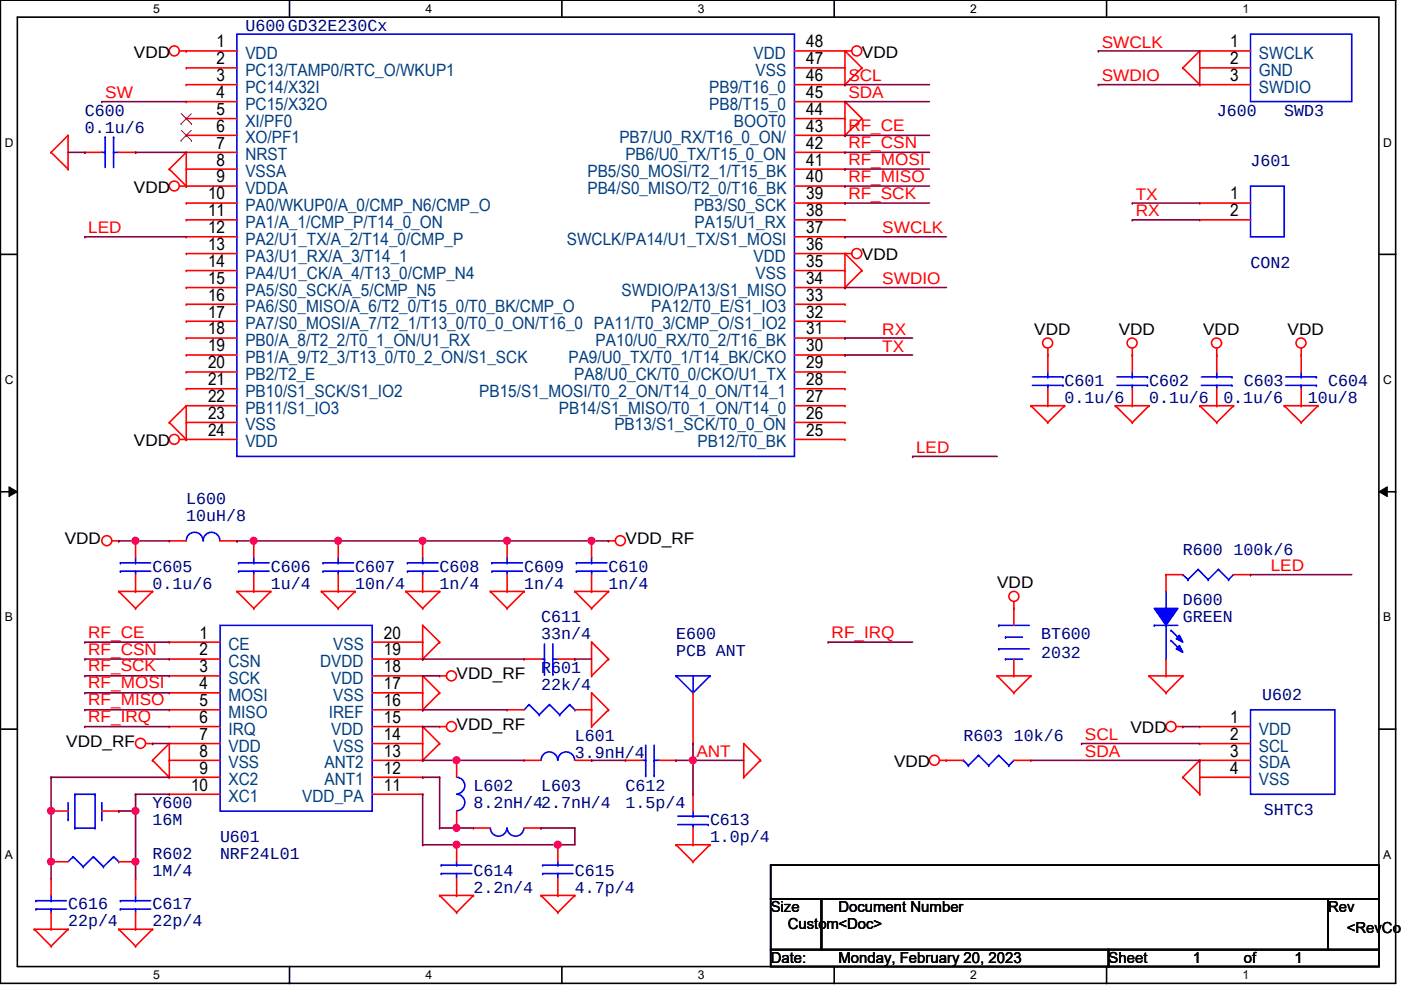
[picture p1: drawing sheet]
<svg xmlns="http://www.w3.org/2000/svg" width="297mm" height="210mm" viewBox="0 0 297 210" stroke-linecap="round" stroke-linejoin="round" font-family="sans-serif">
<defs><g id="words">
<g font-size="3.6">
<text x="45.9" y="10">1</text>
<text x="170.9" y="10">48</text>
<text x="260.8" y="10">1</text>
<text x="28.4" y="12.2">VDD</text>
<text x="45.9" y="13.6">2</text>
<text x="45.9" y="17.2">3</text>
<text x="170.9" y="17.2">46</text>
<text x="170.9" y="13.6">47</text>
<text x="182.7" y="12.2">VDD</text>
<text x="260.8" y="13.6">2</text>
<text x="260.8" y="17.2">3</text>
<text x="45.9" y="20.8">4</text>
<text x="170.9" y="20.8">45</text>
<text x="45.9" y="24.4">5</text>
<text x="45.9" y="27.9">6</text>
<text x="170.9" y="27.9">43</text>
<text x="170.9" y="24.4">44</text>
<text x="45.9" y="31.5">7</text>
<text x="45.9" y="35.1">8</text>
<text x="170.9" y="35.1">41</text>
<text x="170.9" y="31.5">42</text>
<text x="28.4" y="40.9">VDD</text>
<text x="45.9" y="38.7">9</text>
<text x="170.9" y="38.7">40</text>
<text x="44.1" y="42.3">10</text>
<text x="44.1" y="45.8">11</text>
<text x="170.9" y="45.8">38</text>
<text x="170.9" y="42.3">39</text>
<text x="260.8" y="42.3">1</text>
<text x="260.8" y="45.8">2</text>
<text x="44.1" y="49.4">12</text>
<text x="44.1" y="53">13</text>
<text x="170.9" y="53">36</text>
<text x="170.9" y="49.4">37</text>
<text x="44.1" y="56.6">14</text>
<text x="170.9" y="56.6">35</text>
<text x="182.7" y="55.2">VDD</text>
<text x="44.1" y="60.2">15</text>
<text x="44.1" y="63.8">16</text>
<text x="170.9" y="63.8">33</text>
<text x="170.9" y="60.2">34</text>
<text x="44.1" y="67.4">17</text>
<text x="44.1" y="70.9">18</text>
<text x="170.9" y="70.9">31</text>
<text x="170.9" y="67.4">32</text>
<text x="219.3" y="71">VDD</text>
<text x="237.2" y="71">VDD</text>
<text x="255.1" y="71">VDD</text>
<text x="273" y="71">VDD</text>
<text x="44.1" y="74.5">19</text>
<text x="170.9" y="74.5">30</text>
<text x="44.1" y="78.1">20</text>
<text x="44.1" y="81.7">21</text>
<text x="170.9" y="81.7">28</text>
<text x="170.9" y="78.1">29</text>
<text x="44.1" y="85.3">22</text>
<text x="44.1" y="88.8">23</text>
<text x="170.9" y="88.8">26</text>
<text x="170.9" y="85.3">27</text>
<text x="28.4" y="94.6">VDD</text>
<text x="44.1" y="92.4">24</text>
<text x="170.9" y="92.4">25</text>
<text x="13.7" y="115.4">VDD</text>
<text x="132.6" y="115.4">VDD_RF</text>
<text x="211.4" y="124.7">VDD</text>
<text x="42.3" y="135.4">1</text>
<text x="81.4" y="135.4">20</text>
<text x="42.3" y="139">2</text>
<text x="42.3" y="142.5">3</text>
<text x="81.4" y="142.5">18</text>
<text x="81.4" y="139">19</text>
<text x="42.3" y="146.1">4</text>
<text x="42.3" y="149.7">5</text>
<text x="81.4" y="149.7">16</text>
<text x="81.4" y="146.1">17</text>
<text x="96.8" y="144">VDD_RF</text>
<text x="42.3" y="153.3">6</text>
<text x="81.4" y="153.3">15</text>
<text x="96.8" y="154.8">VDD_RF</text>
<text x="239.7" y="155.5">VDD</text>
<text x="260.8" y="153.3">1</text>
<text x="14.1" y="158.4">VDD_RF</text>
<text x="42.3" y="156.9">7</text>
<text x="42.3" y="160.4">8</text>
<text x="81.4" y="160.4">13</text>
<text x="81.4" y="156.9">14</text>
<text x="260.8" y="156.9">2</text>
<text x="260.8" y="160.4">3</text>
<text x="40.5" y="167.6">10</text>
<text x="42.3" y="164">9</text>
<text x="81.4" y="167.6">11</text>
<text x="81.4" y="164">12</text>
<text x="189.6" y="162.6">VDD</text>
<text x="260.8" y="164">4</text>
</g>
<g font-size="3.6" fill="#00007f">
<text x="52" y="6.6">U600GD32E230Cx</text>
<text x="18" y="24.5">C600</text>
<text x="18" y="28.1">0.1u/6</text>
<text x="258" y="24.5">J600</text>
<text x="272.3" y="24.5">SWD3</text>
<text x="265.1" y="35.3">J601</text>
<text x="265.1" y="56.7">CON2</text>
<text x="225.7" y="81.8">C601</text>
<text x="243.6" y="81.8">C602</text>
<text x="263.7" y="81.8">C603</text>
<text x="281.6" y="81.8">C604</text>
<text x="225.7" y="85.4">0.1u/6</text>
<text x="243.6" y="85.4">0.1u/6</text>
<text x="259.4" y="85.4">0.1u/6</text>
<text x="277.3" y="85.4">10u/8</text>
<text x="39.5" y="106.9">L600</text>
<text x="39.5" y="110.4">10uH/8</text>
<text x="250.8" y="117.6">R600 100k/6</text>
<text x="32.3" y="121.2">C605</text>
<text x="32.3" y="124.8">0.1u/6</text>
<text x="57.4" y="121.2">C606</text>
<text x="57.4" y="124.8">1u/4</text>
<text x="75.3" y="121.2">C607</text>
<text x="75.3" y="124.8">10n/4</text>
<text x="93.2" y="121.2">C608</text>
<text x="93.2" y="124.8">1n/4</text>
<text x="111.1" y="121.2">C609</text>
<text x="111.1" y="124.8">1n/4</text>
<text x="129" y="121.2">C610</text>
<text x="129" y="124.8">1n/4</text>
<text x="114.7" y="132">C611</text>
<text x="250.8" y="128.4">D600</text>
<text x="250.8" y="132">GREEN</text>
<text x="114.7" y="135.6">33n/4</text>
<text x="143.3" y="135.6">E600</text>
<text x="220.7" y="135.6">BT600</text>
<text x="114.7" y="142.7">R601</text>
<text x="143.3" y="139.1">PCB ANT</text>
<text x="220.7" y="139.5">2032</text>
<text x="114.7" y="146.3">22k/4</text>
<text x="267.6" y="148.4">U602</text>
<text x="121.9" y="157">L601</text>
<text x="121.9" y="160.6">3.9nH/4</text>
<text x="204.3" y="157">R603 10k/6</text>
<text x="100.4" y="167.8">L602</text>
<text x="114.7" y="167.8">L603</text>
<text x="132.6" y="167.8">C612</text>
<text x="32.3" y="171.4">Y600</text>
<text x="100.4" y="171.4">8.2nH/42.7nH/4</text>
<text x="132.6" y="171.4">1.5p/4</text>
<text x="268" y="172.8">SHTC3</text>
<text x="32.3" y="174.9">16M</text>
<text x="46.6" y="178.5">U601</text>
<text x="150.5" y="174.9">C613</text>
<text x="150.5" y="178.5">1.0p/4</text>
<text x="32.3" y="182.1">R602</text>
<text x="32.3" y="185.7">1M/4</text>
<text x="46.6" y="182.1">NRF24L01</text>
<text x="100.4" y="185.7">C614</text>
<text x="121.9" y="185.7">C615</text>
<text x="100.4" y="189.3">2.2n/4</text>
<text x="121.9" y="189.3">4.7p/4</text>
<text x="14.4" y="192.8">C616</text>
<text x="14.4" y="196.4">22p/4</text>
<text x="32.3" y="192.8">C617</text>
<text x="32.3" y="196.4">22p/4</text>
</g>
<g font-size="3.6" fill="#f00">
<text x="233.6" y="10.1">SWCLK</text>
<text x="179.9" y="17.2">SCL</text>
<text x="233.6" y="17.2">SWDIO</text>
<text x="22.3" y="20.8">SW</text>
<text x="179.9" y="20.8">SDA</text>
<text x="179.9" y="27.8">RF_CE</text>
<text x="179.9" y="34.9">RF_MOSI</text>
<text x="179.9" y="31.4">RF_CSN</text>
<text x="179.9" y="38.5">RF_MISO</text>
<text x="179.9" y="42.1">RF_SCK</text>
<text x="240.8" y="42.3">TX</text>
<text x="240.8" y="45.9">RX</text>
<text x="18.7" y="49.5">LED</text>
<text x="187.1" y="49.5">SWCLK</text>
<text x="187.1" y="60.2">SWDIO</text>
<text x="187.1" y="71">RX</text>
<text x="187.1" y="74.5">TX</text>
<text x="194.2" y="96.1">LED</text>
<text x="269.4" y="121.1">LED</text>
<text x="18.7" y="135.2">RF_CE</text>
<text x="176.3" y="135.2">RF_IRQ</text>
<text x="18.7" y="138.8">RF_CSN</text>
<text x="18.7" y="142.4">RF_SCK</text>
<text x="18.7" y="149.6">RF_MISO</text>
<text x="18.7" y="146">RF_MOSI</text>
<text x="18.7" y="153.1">RF_IRQ</text>
<text x="147.7" y="160.5">ANT</text>
<text x="230" y="160.5">SDA</text>
<text x="230" y="156.9">SCL</text>
</g>
<g font-size="3.6" fill="#003f7f">
<text x="52" y="12.5">VDD</text>
<text x="52" y="16.1">PC13/TAMP0/RTC_O/WKUP1</text>
<text x="159.8" y="12.5">VDD</text>
<text x="160.2" y="16.1">VSS</text>
<text x="266.9" y="12.5">SWCLK</text>
<text x="266.9" y="16.1">GND</text>
<text x="52" y="19.6">PC14/X32I</text>
<text x="52" y="23.2">PC15/X32O</text>
<text x="150.4" y="23.2">PB8/T15_0</text>
<text x="150.4" y="19.6">PB9/T16_0</text>
<text x="266.9" y="19.6">SWDIO</text>
<text x="52" y="26.8">XI/PF0</text>
<text x="155.6" y="26.8">BOOT0</text>
<text x="52" y="30.4">XO/PF1</text>
<text x="52" y="34">NRST</text>
<text x="131.3" y="30.4">PB7/U0_RX/T16_0_ON/</text>
<text x="132.6" y="34">PB6/U0_TX/T15_0_ON</text>
<text x="52" y="37.5">VSSA</text>
<text x="52" y="41.1">VDDA</text>
<text x="124.5" y="41.1">PB4/S0_MISO/T2_0/T16_BK</text>
<text x="124.5" y="37.5">PB5/S0_MOSI/T2_1/T15_BK</text>
<text x="52" y="44.7">PA0/WKUP0/A_0/CMP_N6/CMP_O</text>
<text x="147.1" y="44.7">PB3/S0_SCK</text>
<text x="52" y="48.3">PA1/A_1/CMP_P/T14_0_ON</text>
<text x="52" y="51.9">PA2/U1_TX/A_2/T14_0/CMP_P</text>
<text x="120.2" y="51.9">SWCLK/PA14/U1_TX/S1_MOSI</text>
<text x="147.3" y="48.3">PA15/U1_RX</text>
<text x="52" y="55.5">PA3/U1_RX/A_3/T14_1</text>
<text x="52" y="59.1">PA4/U1_CK/A_4/T13_0/CMP_N4</text>
<text x="159.8" y="55.5">VDD</text>
<text x="160.2" y="59.1">VSS</text>
<text x="52" y="62.7">PA5/S0_SCK/A_5/CMP_N5</text>
<text x="131.8" y="62.7">SWDIO/PA13/S1_MISO</text>
<text x="52" y="66.2">PA6/S0_MISO/A_6/T2_0/T15_0/T0_BK/CMP_O</text>
<text x="52" y="69.8">PA7/S0_MOSI/A_7/T2_1/T13_0/T0_0_ON/T16_0 PA11/T0_3/CMP_O/S1_IO2</text>
<text x="138.1" y="66.2">PA12/T0_E/S1_IO3</text>
<text x="52" y="73.4">PB0/A_8/T2_2/T0_1_ON/U1_RX</text>
<text x="52" y="77">PB1/A_9/T2_3/T13_0/T0_2_ON/S1_SCK</text>
<text x="120.5" y="77">PA9/U0_TX/T0_1/T14_BK/CKO</text>
<text x="126.3" y="73.4">PA10/U0_RX/T0_2/T16_BK</text>
<text x="52" y="80.6">PB2/T2_E</text>
<text x="121.7" y="80.6">PA8/U0_CK/T0_0/CKO/U1_TX</text>
<text x="52" y="84.1">PB10/S1_SCK/S1_IO2</text>
<text x="52" y="87.7">PB11/S1_IO3</text>
<text x="101.6" y="84.1">PB15/S1_MOSI/T0_2_ON/T14_0_ON/T14_1</text>
<text x="118.5" y="87.7">PB14/S1_MISO/T0_1_ON/T14_0</text>
<text x="52" y="91.3">VSS</text>
<text x="52" y="94.9">VDD</text>
<text x="130.3" y="91.3">PB13/S1_SCK/T0_0_ON</text>
<text x="147.9" y="94.9">PB12/T0_BK</text>
<text x="48.4" y="137.8">CE</text>
<text x="70.7" y="137.8">VSS</text>
<text x="48.4" y="141.4">CSN</text>
<text x="67.9" y="141.4">DVDD</text>
<text x="48.4" y="145">SCK</text>
<text x="48.4" y="148.6">MOSI</text>
<text x="70.2" y="145">VDD</text>
<text x="70.7" y="148.6">VSS</text>
<text x="48.4" y="152.2">MISO</text>
<text x="48.4" y="155.7">IRQ</text>
<text x="69.7" y="152.2">IREF</text>
<text x="70.2" y="155.7">VDD</text>
<text x="266.9" y="155.7">VDD</text>
<text x="48.4" y="159.3">VDD</text>
<text x="70.7" y="159.3">VSS</text>
<text x="266.9" y="159.3">SCL</text>
<text x="48.4" y="162.9">VSS</text>
<text x="48.4" y="166.5">XC2</text>
<text x="68.8" y="166.5">ANT1</text>
<text x="68.8" y="162.9">ANT2</text>
<text x="266.9" y="162.9">SDA</text>
<text x="266.9" y="166.5">VSS</text>
<text x="48.4" y="170.1">XC1</text>
<text x="64.1" y="170.1">VDD_PA</text>
</g>
<g font-size="3.2">
<text x="163.4" y="193.5">Size</text>
<text x="167" y="197.1">Custom&lt;Doc&gt;</text>
<text x="177.8" y="193.5">Document Number</text>
<text x="281.6" y="193.5">Rev</text>
<text x="285.5" y="197.8">&lt;RevCod</text>
<text x="163.4" y="204.2">Date:</text>
<text x="177.8" y="204.2">Monday, February 20, 2023</text>
<text x="235" y="204.2">Sheet</text>
<text x="252.9" y="204.2">1</text>
<text x="263.7" y="204.2">of</text>
<text x="274.4" y="204.2">1</text>
</g>
<g font-size="2.6">
<text x="32.5" y="2.8">5</text>
<text x="90.2" y="2.8">4</text>
<text x="148" y="2.8">3</text>
<text x="205.7" y="2.8">2</text>
<text x="263.4" y="2.8">1</text>
<text x="1" y="31.1">D</text>
<text x="293.3" y="31.1">D</text>
<text x="1" y="81.4">C</text>
<text x="293.3" y="81.4">C</text>
<text x="1" y="131.7">B</text>
<text x="293.3" y="131.7">B</text>
<text x="1" y="182.1">A</text>
<text x="293.3" y="182.1">A</text>
<text x="32.5" y="207.6">5</text>
<text x="90.2" y="207.6">4</text>
<text x="148" y="207.6">3</text>
<text x="205.7" y="207.6">2</text>
<text x="263.4" y="207.6">1</text>
</g>
</g></defs>
<path d="M.1 0h295.8v208.5h-295.8zM3.7 3.6h288.7v201.3h-288.7z" fill="none" stroke="#000" stroke-width=".34"/>
<g fill="#fff">
<path d="M32.5 .4h1.4v2.9h-1.4z"/>
<path d="M32.5 205.3h1.4v2.9h-1.4z"/>
</g>
<path d="M61.4 0v3.6M61.4 204.9v3.6" fill="none" stroke="#000" stroke-width=".34"/>
<g fill="#fff">
<path d="M90.2 .4h1.4v2.9h-1.4z"/>
<path d="M90.2 205.3h1.4v2.9h-1.4z"/>
</g>
<path d="M119.1 0v3.6M119.1 204.9v3.6" fill="none" stroke="#000" stroke-width=".34"/>
<g fill="#fff">
<path d="M148 .4h1.4v2.9h-1.4z"/>
<path d="M148 205.3h1.4v2.9h-1.4z"/>
</g>
<path d="M176.9 0v3.6M176.9 204.9v3.6" fill="none" stroke="#000" stroke-width=".34"/>
<g fill="#fff">
<path d="M205.7 .4h1.4v2.9h-1.4z"/>
<path d="M205.7 205.3h1.4v2.9h-1.4z"/>
</g>
<path d="M234.6 0v3.6M234.6 204.9v3.6" fill="none" stroke="#000" stroke-width=".34"/>
<g fill="#fff">
<path d="M263.4 .4h1.5v2.9h-1.5z"/>
<path d="M263.4 205.3h1.5v2.9h-1.5z"/>
<path d="M1 28.8h1.9v2.9h-1.9z"/>
<path d="M293.3 28.8h1.8v2.9h-1.8z"/>
<path d="M1 79.1h1.9v2.9h-1.9z"/>
<path d="M293.3 79.1h1.8v2.9h-1.8z"/>
</g>
<path d="M.1 53.9h3.6M292.4 53.9h3.5" fill="none" stroke="#000" stroke-width=".34"/>
<g fill="#fff">
<path d="M1 129.4h1.7v2.9h-1.7z"/>
<path d="M293.3 129.4h1.7v2.9h-1.7z"/>
</g>
<path d="M.1 104.3h3.6M292.4 104.3h3.5" fill="none" stroke="#000" stroke-width=".34"/>
<path d="M1.9 103.2l1.8 1.1-1.8 1zM292.4 104.3l1.7-1.1v2.1z" fill="#000"/>
<path d="M1.9 103.2l1.8 1.1-1.8 1zM292.4 104.3l1.7-1.1v2.1z" fill="none" stroke="#000" stroke-width=".21"/>
<g fill="#fff">
<path d="M1 179.7h1.7v2.9h-1.7z"/>
<path d="M293.3 179.7h1.7v2.9h-1.7z"/>
</g>
<path d="M.1 154.6h3.6M292.4 154.6h3.5" fill="none" stroke="#000" stroke-width=".34"/>
<path d="M68.2 125.4h7.1" fill="none" stroke="#f00" stroke-width=".34"/>
<circle cx="75.3" cy="125.4" r=".17" fill="#f00"/>
<path d="M75.3 125.4l-3.6 3.6" fill="none" stroke="#f00" stroke-width=".34"/>
<circle cx="71.7" cy="129" r=".17" fill="#f00"/>
<path d="M68.2 125.4l3.5 3.6" fill="none" stroke="#f00" stroke-width=".34"/>
<circle cx="68.2" cy="125.4" r=".17" fill="#f00"/>
<path d="M50.2 125.4h7.2" fill="none" stroke="#f00" stroke-width=".34"/>
<circle cx="57.4" cy="125.4" r=".17" fill="#f00"/>
<path d="M57.4 125.4l-3.6 3.6" fill="none" stroke="#f00" stroke-width=".34"/>
<circle cx="53.8" cy="129" r=".17" fill="#f00"/>
<path d="M50.2 125.4l3.6 3.6" fill="none" stroke="#f00" stroke-width=".34"/>
<circle cx="50.2" cy="125.4" r=".17" fill="#f00"/>
<path d="M25.2 197h7.1" fill="none" stroke="#f00" stroke-width=".34"/>
<circle cx="32.3" cy="197" r=".17" fill="#f00"/>
<path d="M32.3 197l-3.6 3.6" fill="none" stroke="#f00" stroke-width=".34"/>
<circle cx="28.7" cy="200.6" r=".17" fill="#f00"/>
<path d="M25.2 197l3.5 3.6" fill="none" stroke="#f00" stroke-width=".34"/>
<circle cx="25.2" cy="197" r=".17" fill="#f00"/>
<path d="M7.3 197h7.1" fill="none" stroke="#f00" stroke-width=".34"/>
<circle cx="14.4" cy="197" r=".17" fill="#f00"/>
<path d="M14.4 197l-3.6 3.6" fill="none" stroke="#f00" stroke-width=".34"/>
<circle cx="10.8" cy="200.6" r=".17" fill="#f00"/>
<path d="M7.3 197l3.5 3.6" fill="none" stroke="#f00" stroke-width=".34"/>
<circle cx="7.3" cy="197" r=".17" fill="#f00"/>
<path d="M89.6 143.3v7.2" fill="none" stroke="#f00" stroke-width=".34"/>
<circle cx="89.6" cy="143.3" r=".17" fill="#f00"/>
<path d="M89.6 143.3l3.6 3.6" fill="none" stroke="#f00" stroke-width=".34"/>
<circle cx="93.2" cy="146.9" r=".17" fill="#f00"/>
<path d="M93.2 146.9l-3.6 3.6" fill="none" stroke="#f00" stroke-width=".34"/>
<circle cx="89.6" cy="150.5" r=".17" fill="#f00"/>
<path d="M89.6 154.1v7.1" fill="none" stroke="#f00" stroke-width=".34"/>
<circle cx="89.6" cy="154.1" r=".17" fill="#f00"/>
<path d="M89.6 154.1l3.6 3.5" fill="none" stroke="#f00" stroke-width=".34"/>
<circle cx="93.2" cy="157.6" r=".17" fill="#f00"/>
<path d="M93.2 157.6l-3.6 3.6" fill="none" stroke="#f00" stroke-width=".34"/>
<circle cx="89.6" cy="161.2" r=".17" fill="#f00"/>
<path d="M89.6 132.6v7.1" fill="none" stroke="#f00" stroke-width=".34"/>
<circle cx="89.6" cy="132.6" r=".17" fill="#f00"/>
<path d="M89.6 132.6l3.6 3.5" fill="none" stroke="#f00" stroke-width=".34"/>
<circle cx="93.2" cy="136.1" r=".17" fill="#f00"/>
<path d="M93.2 136.1l-3.6 3.6" fill="none" stroke="#f00" stroke-width=".34"/>
<circle cx="89.6" cy="139.7" r=".17" fill="#f00"/>
<path d="M35.9 157.6v7.2" fill="none" stroke="#f00" stroke-width=".34"/>
<circle cx="35.9" cy="164.8" r=".17" fill="#f00"/>
<path d="M32.3 161.2l3.6 3.6" fill="none" stroke="#f00" stroke-width=".34"/>
<circle cx="32.3" cy="161.2" r=".17" fill="#f00"/>
<path d="M35.9 157.6l-3.6 3.6" fill="none" stroke="#f00" stroke-width=".34"/>
<circle cx="35.9" cy="157.6" r=".17" fill="#f00"/>
<path d="M125.4 136.1v7.2" fill="none" stroke="#f00" stroke-width=".34"/>
<circle cx="125.4" cy="136.1" r=".17" fill="#f00"/>
<path d="M125.4 136.1l3.6 3.6" fill="none" stroke="#f00" stroke-width=".34"/>
<circle cx="129" cy="139.7" r=".17" fill="#f00"/>
<path d="M129 139.7l-3.6 3.6" fill="none" stroke="#f00" stroke-width=".34"/>
<circle cx="125.4" cy="143.3" r=".17" fill="#f00"/>
<path d="M86.1 125.4h7.1" fill="none" stroke="#f00" stroke-width=".34"/>
<circle cx="93.2" cy="125.4" r=".17" fill="#f00"/>
<path d="M93.2 125.4l-3.6 3.6" fill="none" stroke="#f00" stroke-width=".34"/>
<circle cx="89.6" cy="129" r=".17" fill="#f00"/>
<path d="M86.1 125.4l3.5 3.6" fill="none" stroke="#f00" stroke-width=".34"/>
<circle cx="86.1" cy="125.4" r=".17" fill="#f00"/>
<path d="M121.9 125.4h7.1" fill="none" stroke="#f00" stroke-width=".34"/>
<circle cx="129" cy="125.4" r=".17" fill="#f00"/>
<path d="M129 125.4l-3.6 3.6" fill="none" stroke="#f00" stroke-width=".34"/>
<circle cx="125.4" cy="129" r=".17" fill="#f00"/>
<path d="M121.9 125.4l3.5 3.6" fill="none" stroke="#f00" stroke-width=".34"/>
<circle cx="121.9" cy="125.4" r=".17" fill="#f00"/>
<path d="M104 125.4h7.1" fill="none" stroke="#f00" stroke-width=".34"/>
<circle cx="111.1" cy="125.4" r=".17" fill="#f00"/>
<path d="M111.1 125.4l-3.6 3.6" fill="none" stroke="#f00" stroke-width=".34"/>
<circle cx="107.5" cy="129" r=".17" fill="#f00"/>
<path d="M104 125.4l3.5 3.6" fill="none" stroke="#f00" stroke-width=".34"/>
<circle cx="104" cy="125.4" r=".17" fill="#f00"/>
<path d="M25.2 125.4h7.1" fill="none" stroke="#f00" stroke-width=".34"/>
<circle cx="32.3" cy="125.4" r=".17" fill="#f00"/>
<path d="M32.3 125.4l-3.6 3.6" fill="none" stroke="#f00" stroke-width=".34"/>
<circle cx="28.7" cy="129" r=".17" fill="#f00"/>
<path d="M25.2 125.4l3.5 3.6" fill="none" stroke="#f00" stroke-width=".34"/>
<circle cx="25.2" cy="125.4" r=".17" fill="#f00"/>
<path d="M125.4 146.9v7.2" fill="none" stroke="#f00" stroke-width=".34"/>
<circle cx="125.4" cy="146.9" r=".17" fill="#f00"/>
<path d="M125.4 146.9l3.6 3.6" fill="none" stroke="#f00" stroke-width=".34"/>
<circle cx="129" cy="150.5" r=".17" fill="#f00"/>
<path d="M129 150.5l-3.6 3.6" fill="none" stroke="#f00" stroke-width=".34"/>
<circle cx="125.4" cy="154.1" r=".17" fill="#f00"/>
<path d="M143.3 179.1h7.2" fill="none" stroke="#f00" stroke-width=".34"/>
<circle cx="150.5" cy="179.1" r=".17" fill="#f00"/>
<path d="M150.5 179.1l-3.6 3.6" fill="none" stroke="#f00" stroke-width=".34"/>
<circle cx="146.9" cy="182.7" r=".17" fill="#f00"/>
<path d="M143.3 179.1l3.6 3.6" fill="none" stroke="#f00" stroke-width=".34"/>
<circle cx="143.3" cy="179.1" r=".17" fill="#f00"/>
<path d="M93.2 189.9h7.2" fill="none" stroke="#f00" stroke-width=".34"/>
<circle cx="100.4" cy="189.9" r=".17" fill="#f00"/>
<path d="M100.4 189.9l-3.6 3.6" fill="none" stroke="#f00" stroke-width=".34"/>
<circle cx="96.8" cy="193.5" r=".17" fill="#f00"/>
<path d="M93.2 189.9l3.6 3.6" fill="none" stroke="#f00" stroke-width=".34"/>
<circle cx="93.2" cy="189.9" r=".17" fill="#f00"/>
<path d="M114.7 189.9h7.2" fill="none" stroke="#f00" stroke-width=".34"/>
<circle cx="121.9" cy="189.9" r=".17" fill="#f00"/>
<path d="M121.9 189.9l-3.6 3.6" fill="none" stroke="#f00" stroke-width=".34"/>
<circle cx="118.3" cy="193.5" r=".17" fill="#f00"/>
<path d="M114.7 189.9l3.6 3.6" fill="none" stroke="#f00" stroke-width=".34"/>
<circle cx="114.7" cy="189.9" r=".17" fill="#f00"/>
<path d="M157.7 157.6v7.2" fill="none" stroke="#f00" stroke-width=".34"/>
<circle cx="157.7" cy="157.6" r=".17" fill="#f00"/>
<path d="M157.7 157.6l3.5 3.6" fill="none" stroke="#f00" stroke-width=".34"/>
<circle cx="161.2" cy="161.2" r=".17" fill="#f00"/>
<path d="M161.2 161.2l-3.5 3.6" fill="none" stroke="#f00" stroke-width=".34"/>
<circle cx="157.7" cy="164.8" r=".17" fill="#f00"/>
<path d="M23.7 114.7h1.5" fill="none" stroke="#f00" stroke-width=".34"/>
<circle cx="25.2" cy="114.7" r=".17" fill="#f00"/>
<g fill="none" stroke="#f00" stroke-width=".34">
<path d="M129 114.7h1.5"/>
<circle cx="22.6" cy="114.6" r="1.06"/>
</g>
<circle cx="129" cy="114.7" r=".17" fill="#f00"/>
<g fill="none" stroke="#f00" stroke-width=".34">
<path d="M93.2 143.3h1.5"/>
<circle cx="131.5" cy="114.6" r="1.06"/>
</g>
<circle cx="93.2" cy="143.3" r=".17" fill="#f00"/>
<g fill="none" stroke="#f00" stroke-width=".34">
<path d="M93.2 154.1h1.5"/>
<circle cx="95.7" cy="143.3" r="1.06"/>
</g>
<circle cx="93.2" cy="154.1" r=".17" fill="#f00"/>
<g fill="none" stroke="#f00" stroke-width=".34">
<path d="M30.9 157.6h1.4"/>
<circle cx="95.7" cy="154" r="1.06"/>
</g>
<circle cx="32.3" cy="157.6" r=".17" fill="#f00"/>
<g fill="none" stroke="#f00" stroke-width=".34">
<path d="M243.6 143.3h7.2"/>
<circle cx="29.8" cy="157.6" r="1.06"/>
</g>
<circle cx="250.8" cy="143.3" r=".17" fill="#f00"/>
<path d="M250.8 143.3l-3.6 3.6" fill="none" stroke="#f00" stroke-width=".34"/>
<circle cx="247.2" cy="146.9" r=".17" fill="#f00"/>
<path d="M243.6 143.3l3.6 3.6" fill="none" stroke="#f00" stroke-width=".34"/>
<circle cx="243.6" cy="143.3" r=".17" fill="#f00"/>
<path d="M211.4 143.3h7.2" fill="none" stroke="#f00" stroke-width=".34"/>
<circle cx="218.6" cy="143.3" r=".17" fill="#f00"/>
<path d="M218.6 143.3l-3.6 3.6" fill="none" stroke="#f00" stroke-width=".34"/>
<circle cx="215" cy="146.9" r=".17" fill="#f00"/>
<path d="M211.4 143.3l3.6 3.6" fill="none" stroke="#f00" stroke-width=".34"/>
<circle cx="211.4" cy="143.3" r=".17" fill="#f00"/>
<path d="M215 127.6v1.4" fill="none" stroke="#f00" stroke-width=".34"/>
<circle cx="215" cy="129" r=".17" fill="#f00"/>
<g fill="none" stroke="#f00" stroke-width=".34">
<path d="M254.4 161.2v7.2"/>
<circle cx="215" cy="126.4" r="1.06"/>
</g>
<circle cx="254.4" cy="161.2" r=".17" fill="#f00"/>
<path d="M254.4 161.2l-3.6 3.6" fill="none" stroke="#f00" stroke-width=".34"/>
<circle cx="250.8" cy="164.8" r=".17" fill="#f00"/>
<path d="M250.8 164.8l3.6 3.6" fill="none" stroke="#f00" stroke-width=".34"/>
<circle cx="254.4" cy="168.4" r=".17" fill="#f00"/>
<path d="M249.4 154.1h1.4" fill="none" stroke="#f00" stroke-width=".34"/>
<circle cx="250.8" cy="154.1" r=".17" fill="#f00"/>
<g fill="none" stroke="#f00" stroke-width=".34">
<path d="M222.2 73.8v1.5"/>
<circle cx="248.3" cy="154" r="1.06"/>
</g>
<circle cx="222.2" cy="75.3" r=".17" fill="#f00"/>
<g fill="none" stroke="#f00" stroke-width=".34">
<path d="M218.6 86h7.1"/>
<circle cx="222.1" cy="72.7" r="1.06"/>
</g>
<circle cx="225.7" cy="86" r=".17" fill="#f00"/>
<path d="M225.7 86l-3.5 3.6" fill="none" stroke="#f00" stroke-width=".34"/>
<circle cx="222.2" cy="89.6" r=".17" fill="#f00"/>
<path d="M218.6 86l3.6 3.6" fill="none" stroke="#f00" stroke-width=".34"/>
<circle cx="218.6" cy="86" r=".17" fill="#f00"/>
<path d="M240.1 73.8v1.5" fill="none" stroke="#f00" stroke-width=".34"/>
<circle cx="240.1" cy="75.3" r=".17" fill="#f00"/>
<g fill="none" stroke="#f00" stroke-width=".34">
<path d="M236.5 86h7.1"/>
<circle cx="240" cy="72.7" r="1.06"/>
</g>
<circle cx="243.6" cy="86" r=".17" fill="#f00"/>
<path d="M243.6 86l-3.5 3.6" fill="none" stroke="#f00" stroke-width=".34"/>
<circle cx="240.1" cy="89.6" r=".17" fill="#f00"/>
<path d="M236.5 86l3.6 3.6" fill="none" stroke="#f00" stroke-width=".34"/>
<circle cx="236.5" cy="86" r=".17" fill="#f00"/>
<path d="M258 73.8v1.5" fill="none" stroke="#f00" stroke-width=".34"/>
<circle cx="258" cy="75.3" r=".17" fill="#f00"/>
<g fill="none" stroke="#f00" stroke-width=".34">
<path d="M254.4 86h7.1"/>
<circle cx="257.9" cy="72.7" r="1.06"/>
</g>
<circle cx="261.5" cy="86" r=".17" fill="#f00"/>
<path d="M261.5 86l-3.5 3.6" fill="none" stroke="#f00" stroke-width=".34"/>
<circle cx="258" cy="89.6" r=".17" fill="#f00"/>
<path d="M254.4 86l3.6 3.6" fill="none" stroke="#f00" stroke-width=".34"/>
<circle cx="254.4" cy="86" r=".17" fill="#f00"/>
<path d="M14.4 28.7v7.2" fill="none" stroke="#f00" stroke-width=".34"/>
<circle cx="14.4" cy="35.9" r=".17" fill="#f00"/>
<path d="M10.8 32.3l3.6 3.6" fill="none" stroke="#f00" stroke-width=".34"/>
<circle cx="10.8" cy="32.3" r=".17" fill="#f00"/>
<path d="M14.4 28.7l-3.6 3.6" fill="none" stroke="#f00" stroke-width=".34"/>
<circle cx="14.4" cy="28.7" r=".17" fill="#f00"/>
<path d="M254.4 10.8v7.1" fill="none" stroke="#f00" stroke-width=".34"/>
<circle cx="254.4" cy="10.8" r=".17" fill="#f00"/>
<path d="M254.4 10.8l-3.6 3.6" fill="none" stroke="#f00" stroke-width=".34"/>
<circle cx="250.8" cy="14.4" r=".17" fill="#f00"/>
<path d="M250.8 14.4l3.6 3.5" fill="none" stroke="#f00" stroke-width=".34"/>
<circle cx="254.4" cy="17.9" r=".17" fill="#f00"/>
<path d="M275.9 73.8v1.5" fill="none" stroke="#f00" stroke-width=".34"/>
<circle cx="275.9" cy="75.3" r=".17" fill="#f00"/>
<g fill="none" stroke="#f00" stroke-width=".34">
<path d="M272.3 86h7.1"/>
<circle cx="275.8" cy="72.7" r="1.06"/>
</g>
<circle cx="279.4" cy="86" r=".17" fill="#f00"/>
<path d="M279.4 86l-3.5 3.6" fill="none" stroke="#f00" stroke-width=".34"/>
<circle cx="275.9" cy="89.6" r=".17" fill="#f00"/>
<path d="M272.3 86l3.6 3.6" fill="none" stroke="#f00" stroke-width=".34"/>
<circle cx="272.3" cy="86" r=".17" fill="#f00"/>
<path d="M38.1 39.5h1.4" fill="none" stroke="#f00" stroke-width=".34"/>
<circle cx="39.5" cy="39.5" r=".17" fill="#f00"/>
<g fill="none" stroke="#f00" stroke-width=".34">
<path d="M39.5 32.3v7.2"/>
<circle cx="37" cy="39.4" r="1.05"/>
</g>
<circle cx="39.5" cy="32.3" r=".17" fill="#f00"/>
<path d="M39.5 32.3l-3.6 3.6" fill="none" stroke="#f00" stroke-width=".34"/>
<circle cx="35.9" cy="35.9" r=".17" fill="#f00"/>
<path d="M35.9 35.9l3.6 3.6" fill="none" stroke="#f00" stroke-width=".34"/>
<circle cx="39.5" cy="39.5" r=".17" fill="#f00"/>
<path d="M38.1 10.8h1.4" fill="none" stroke="#f00" stroke-width=".34"/>
<circle cx="39.5" cy="10.8" r=".17" fill="#f00"/>
<g fill="none" stroke="#f00" stroke-width=".34">
<path d="M38.1 93.2h1.4"/>
<circle cx="37" cy="10.8" r="1.06"/>
</g>
<circle cx="39.5" cy="93.2" r=".17" fill="#f00"/>
<g fill="none" stroke="#f00" stroke-width=".34">
<path d="M39.5 86v7.2"/>
<circle cx="37" cy="93.2" r="1.05"/>
</g>
<circle cx="39.5" cy="86" r=".17" fill="#f00"/>
<path d="M39.5 86l-3.6 3.6" fill="none" stroke="#f00" stroke-width=".34"/>
<circle cx="35.9" cy="89.6" r=".17" fill="#f00"/>
<path d="M35.9 89.6l3.6 3.6" fill="none" stroke="#f00" stroke-width=".34"/>
<circle cx="39.5" cy="93.2" r=".17" fill="#f00"/>
<path d="M179.2 53.8h1.4" fill="none" stroke="#f00" stroke-width=".34"/>
<circle cx="179.2" cy="53.8" r=".17" fill="#f00"/>
<g fill="none" stroke="#f00" stroke-width=".34">
<path d="M179.2 53.8v7.2"/>
<circle cx="181.7" cy="53.8" r="1.06"/>
</g>
<circle cx="179.2" cy="61" r=".17" fill="#f00"/>
<path d="M182.7 57.4l-3.5 3.6" fill="none" stroke="#f00" stroke-width=".34"/>
<circle cx="182.7" cy="57.4" r=".17" fill="#f00"/>
<path d="M179.2 53.8l3.5 3.6" fill="none" stroke="#f00" stroke-width=".34"/>
<circle cx="179.2" cy="53.8" r=".17" fill="#f00"/>
<path d="M179.2 10.8h1.4" fill="none" stroke="#f00" stroke-width=".34"/>
<circle cx="179.2" cy="10.8" r=".17" fill="#f00"/>
<g fill="none" stroke="#f00" stroke-width=".34">
<path d="M179.2 10.8v7.1"/>
<circle cx="181.7" cy="10.8" r="1.06"/>
</g>
<circle cx="179.2" cy="17.9" r=".17" fill="#f00"/>
<path d="M182.7 14.4l-3.5 3.5" fill="none" stroke="#f00" stroke-width=".34"/>
<circle cx="182.7" cy="14.4" r=".17" fill="#f00"/>
<path d="M179.2 10.8l3.5 3.6" fill="none" stroke="#f00" stroke-width=".34"/>
<circle cx="179.2" cy="10.8" r=".17" fill="#f00"/>
<path d="M179.2 21.5v7.2" fill="none" stroke="#f00" stroke-width=".34"/>
<circle cx="179.2" cy="28.7" r=".17" fill="#f00"/>
<path d="M182.7 25.1l-3.5 3.6" fill="none" stroke="#f00" stroke-width=".34"/>
<circle cx="182.7" cy="25.1" r=".17" fill="#f00"/>
<path d="M179.2 21.5l3.5 3.6" fill="none" stroke="#f00" stroke-width=".34"/>
<circle cx="179.2" cy="21.5" r=".17" fill="#f00"/>
<path d="M199.2 161.2h1.5" fill="none" stroke="#f00" stroke-width=".34"/>
<circle cx="200.7" cy="161.2" r=".17" fill="#f00"/>
<circle cx="198.1" cy="161.2" r="1.06" fill="none" stroke="#f00" stroke-width=".34"/>
<path d="M163.4 183.4h129v7.2h-129zM163.4 190.6h10.8v10.7h-10.8zM174.2 190.6h107.4v10.7h-107.4zM281.6 190.6h10.8v10.7h-10.8zM163.4 201.3h71.6v3.6h-71.6zM235 201.3h57.4v3.6h-57.4z" fill="none" stroke="#000" stroke-width=".34"/>
<path d="M258 81.7v.7" fill="none" stroke="#00f" stroke-width=".34"/>
<circle cx="258" cy="81.7" r=".17" fill="#00f"/>
<path d="M254.7 79.9h6.5" fill="none" stroke="#00f" stroke-width=".34"/>
<circle cx="261.2" cy="79.9" r=".17" fill="#00f"/>
<path d="M254.7 81.7h6.5" fill="none" stroke="#00f" stroke-width=".34"/>
<circle cx="261.2" cy="81.7" r=".17" fill="#00f"/>
<path d="M258 78.9v1" fill="none" stroke="#00f" stroke-width=".34"/>
<circle cx="258" cy="79.9" r=".17" fill="#00f"/>
<path d="M258 82.4v3.6" fill="none" stroke="#f00" stroke-width=".34"/>
<circle cx="258" cy="86" r=".17" fill="#f00"/>
<path d="M258 75.3v3.6" fill="none" stroke="#f00" stroke-width=".34"/>
<circle cx="258" cy="75.3" r=".17" fill="#f00"/>
<path d="M21.6 170.2v3.6" fill="none" stroke="#00f" stroke-width=".34"/>
<circle cx="21.6" cy="173.8" r=".17" fill="#00f"/>
<path d="M20.1 168.4v7.2" fill="none" stroke="#00f" stroke-width=".34"/>
<circle cx="20.1" cy="175.6" r=".17" fill="#00f"/>
<path d="M15.9 175.6h4.2" fill="none" stroke="#00f" stroke-width=".34"/>
<circle cx="15.9" cy="175.6" r=".17" fill="#00f"/>
<path d="M15.9 168.4v7.2" fill="none" stroke="#00f" stroke-width=".34"/>
<circle cx="15.9" cy="168.4" r=".17" fill="#00f"/>
<path d="M15.9 168.4h4.2" fill="none" stroke="#00f" stroke-width=".34"/>
<circle cx="20.1" cy="168.4" r=".17" fill="#00f"/>
<path d="M14.4 170.2v3.6" fill="none" stroke="#00f" stroke-width=".34"/>
<circle cx="14.4" cy="173.8" r=".17" fill="#00f"/>
<path d="M21.6 172h3.6" fill="none" stroke="#f00" stroke-width=".34"/>
<circle cx="25.2" cy="172" r=".17" fill="#f00"/>
<path d="M10.8 172h3.6" fill="none" stroke="#f00" stroke-width=".34"/>
<circle cx="10.8" cy="172" r=".17" fill="#f00"/>
<path d="M125.4 121.1v.7" fill="none" stroke="#00f" stroke-width=".34"/>
<circle cx="125.4" cy="121.1" r=".17" fill="#00f"/>
<path d="M122.2 119.3h6.5" fill="none" stroke="#00f" stroke-width=".34"/>
<circle cx="122.2" cy="119.3" r=".17" fill="#00f"/>
<path d="M122.2 121.1h6.5" fill="none" stroke="#00f" stroke-width=".34"/>
<circle cx="122.2" cy="121.1" r=".17" fill="#00f"/>
<path d="M125.4 118.2v1.1" fill="none" stroke="#00f" stroke-width=".34"/>
<circle cx="125.4" cy="119.3" r=".17" fill="#00f"/>
<path d="M125.4 121.8v3.6" fill="none" stroke="#f00" stroke-width=".34"/>
<circle cx="125.4" cy="125.4" r=".17" fill="#f00"/>
<path d="M125.4 114.7v3.5" fill="none" stroke="#f00" stroke-width=".34"/>
<circle cx="125.4" cy="114.7" r=".17" fill="#f00"/>
<path d="M136.2 161.2h.7" fill="none" stroke="#00f" stroke-width=".34"/>
<circle cx="136.9" cy="161.2" r=".17" fill="#00f"/>
<path d="M138.7 158v6.5" fill="none" stroke="#00f" stroke-width=".34"/>
<circle cx="138.7" cy="164.5" r=".17" fill="#00f"/>
<path d="M136.9 158v6.5" fill="none" stroke="#00f" stroke-width=".34"/>
<circle cx="136.9" cy="164.5" r=".17" fill="#00f"/>
<path d="M138.7 161.2h1.1" fill="none" stroke="#00f" stroke-width=".34"/>
<circle cx="138.7" cy="161.2" r=".17" fill="#00f"/>
<path d="M132.6 161.2h3.6" fill="none" stroke="#f00" stroke-width=".34"/>
<circle cx="132.6" cy="161.2" r=".17" fill="#f00"/>
<path d="M139.8 161.2h3.5" fill="none" stroke="#f00" stroke-width=".34"/>
<circle cx="143.3" cy="161.2" r=".17" fill="#f00"/>
<path d="M53.8 121.1v.7" fill="none" stroke="#00f" stroke-width=".34"/>
<circle cx="53.8" cy="121.1" r=".17" fill="#00f"/>
<path d="M50.6 119.3h6.5" fill="none" stroke="#00f" stroke-width=".34"/>
<circle cx="50.6" cy="119.3" r=".17" fill="#00f"/>
<path d="M50.6 121.1h6.5" fill="none" stroke="#00f" stroke-width=".34"/>
<circle cx="50.6" cy="121.1" r=".17" fill="#00f"/>
<path d="M53.8 118.2v1.1" fill="none" stroke="#00f" stroke-width=".34"/>
<circle cx="53.8" cy="119.3" r=".17" fill="#00f"/>
<path d="M53.8 121.8v3.6" fill="none" stroke="#f00" stroke-width=".34"/>
<circle cx="53.8" cy="125.4" r=".17" fill="#f00"/>
<path d="M53.8 114.7v3.5" fill="none" stroke="#f00" stroke-width=".34"/>
<circle cx="53.8" cy="114.7" r=".17" fill="#f00"/>
<path d="M265.1 150.5h17.9v17.9h-17.9z" fill="none" stroke="#00f" stroke-width=".34"/>
<path d="M254.4 154.1h10.7" fill="none" stroke="#f00" stroke-width=".34"/>
<circle cx="254.4" cy="154.1" r=".17" fill="#f00"/>
<path d="M254.4 157.6h10.7" fill="none" stroke="#f00" stroke-width=".34"/>
<circle cx="254.4" cy="157.6" r=".17" fill="#f00"/>
<path d="M254.4 161.2h10.7" fill="none" stroke="#f00" stroke-width=".34"/>
<circle cx="254.4" cy="161.2" r=".17" fill="#f00"/>
<path d="M254.4 164.8h10.7" fill="none" stroke="#f00" stroke-width=".34"/>
<circle cx="254.4" cy="164.8" r=".17" fill="#f00"/>
<path d="M222.2 81.7v.7" fill="none" stroke="#00f" stroke-width=".34"/>
<circle cx="222.2" cy="81.7" r=".17" fill="#00f"/>
<path d="M218.9 79.9h6.5" fill="none" stroke="#00f" stroke-width=".34"/>
<circle cx="225.4" cy="79.9" r=".17" fill="#00f"/>
<path d="M218.9 81.7h6.5" fill="none" stroke="#00f" stroke-width=".34"/>
<circle cx="225.4" cy="81.7" r=".17" fill="#00f"/>
<path d="M222.2 78.9v1" fill="none" stroke="#00f" stroke-width=".34"/>
<circle cx="222.2" cy="79.9" r=".17" fill="#00f"/>
<path d="M222.2 82.4v3.6" fill="none" stroke="#f00" stroke-width=".34"/>
<circle cx="222.2" cy="86" r=".17" fill="#f00"/>
<path d="M222.2 75.3v3.6" fill="none" stroke="#f00" stroke-width=".34"/>
<circle cx="222.2" cy="75.3" r=".17" fill="#f00"/>
<path d="M146.9 174.8v.8" fill="none" stroke="#00f" stroke-width=".34"/>
<circle cx="146.9" cy="174.8" r=".17" fill="#00f"/>
<path d="M143.7 173.1h6.5" fill="none" stroke="#00f" stroke-width=".34"/>
<circle cx="150.2" cy="173.1" r=".17" fill="#00f"/>
<path d="M143.7 174.8h6.5" fill="none" stroke="#00f" stroke-width=".34"/>
<circle cx="150.2" cy="174.8" r=".17" fill="#00f"/>
<path d="M146.9 172v1.1" fill="none" stroke="#00f" stroke-width=".34"/>
<circle cx="146.9" cy="173.1" r=".17" fill="#00f"/>
<path d="M146.9 175.6v3.5" fill="none" stroke="#f00" stroke-width=".34"/>
<circle cx="146.9" cy="179.1" r=".17" fill="#f00"/>
<path d="M146.9 168.4v3.6" fill="none" stroke="#f00" stroke-width=".34"/>
<circle cx="146.9" cy="168.4" r=".17" fill="#f00"/>
<path d="M10.8 192.7v.8" fill="none" stroke="#00f" stroke-width=".34"/>
<circle cx="10.8" cy="192.7" r=".17" fill="#00f"/>
<path d="M7.6 191h6.5" fill="none" stroke="#00f" stroke-width=".34"/>
<circle cx="7.6" cy="191" r=".17" fill="#00f"/>
<path d="M7.6 192.7h6.5" fill="none" stroke="#00f" stroke-width=".34"/>
<circle cx="7.6" cy="192.7" r=".17" fill="#00f"/>
<path d="M10.8 189.9v1.1" fill="none" stroke="#00f" stroke-width=".34"/>
<circle cx="10.8" cy="191" r=".17" fill="#00f"/>
<path d="M10.8 193.5v3.5" fill="none" stroke="#f00" stroke-width=".34"/>
<circle cx="10.8" cy="197" r=".17" fill="#f00"/>
<path d="M10.8 186.3v3.6" fill="none" stroke="#f00" stroke-width=".34"/>
<circle cx="10.8" cy="186.3" r=".17" fill="#f00"/>
<path d="M261.5 121.8l-1 1.1" fill="none" stroke="#00f" stroke-width=".34"/>
<circle cx="260.5" cy="122.9" r=".17" fill="#00f"/>
<path d="M258.3 120.7l2.2 2.2" fill="none" stroke="#00f" stroke-width=".34"/>
<circle cx="258.3" cy="120.7" r=".17" fill="#00f"/>
<path d="M258.3 120.7l-2.1 2.2" fill="none" stroke="#00f" stroke-width=".34"/>
<circle cx="256.2" cy="122.9" r=".17" fill="#00f"/>
<path d="M254 120.7l2.2 2.2" fill="none" stroke="#00f" stroke-width=".34"/>
<circle cx="254" cy="120.7" r=".17" fill="#00f"/>
<path d="M254 120.7l-2.1 2.2" fill="none" stroke="#00f" stroke-width=".34"/>
<circle cx="251.9" cy="122.9" r=".17" fill="#00f"/>
<path d="M250.8 121.8l1.1 1.1" fill="none" stroke="#00f" stroke-width=".34"/>
<circle cx="250.8" cy="121.8" r=".17" fill="#00f"/>
<path d="M261.5 121.8h3.6" fill="none" stroke="#f00" stroke-width=".34"/>
<circle cx="265.1" cy="121.8" r=".17" fill="#f00"/>
<path d="M247.2 121.8h3.6" fill="none" stroke="#f00" stroke-width=".34"/>
<circle cx="247.2" cy="121.8" r=".17" fill="#f00"/>
<path d="M265.1 7.2h21.5v14.3h-21.5z" fill="none" stroke="#00f" stroke-width=".34"/>
<path d="M254.4 10.8h10.7" fill="none" stroke="#f00" stroke-width=".34"/>
<circle cx="254.4" cy="10.8" r=".17" fill="#f00"/>
<path d="M254.4 14.4h10.7" fill="none" stroke="#f00" stroke-width=".34"/>
<circle cx="254.4" cy="14.4" r=".17" fill="#f00"/>
<path d="M254.4 17.9h10.7" fill="none" stroke="#f00" stroke-width=".34"/>
<circle cx="254.4" cy="17.9" r=".17" fill="#f00"/>
<path d="M71.7 121.1v.7" fill="none" stroke="#00f" stroke-width=".34"/>
<circle cx="71.7" cy="121.1" r=".17" fill="#00f"/>
<path d="M68.5 119.3h6.5" fill="none" stroke="#00f" stroke-width=".34"/>
<circle cx="68.5" cy="119.3" r=".17" fill="#00f"/>
<path d="M68.5 121.1h6.5" fill="none" stroke="#00f" stroke-width=".34"/>
<circle cx="68.5" cy="121.1" r=".17" fill="#00f"/>
<path d="M71.7 118.2v1.1" fill="none" stroke="#00f" stroke-width=".34"/>
<circle cx="71.7" cy="119.3" r=".17" fill="#00f"/>
<path d="M71.7 121.8v3.6" fill="none" stroke="#f00" stroke-width=".34"/>
<circle cx="71.7" cy="125.4" r=".17" fill="#f00"/>
<path d="M71.7 114.7v3.5" fill="none" stroke="#f00" stroke-width=".34"/>
<circle cx="71.7" cy="114.7" r=".17" fill="#f00"/>
<path d="M112.2 149.4l-1.1 1.1" fill="none" stroke="#00f" stroke-width=".34"/>
<circle cx="112.2" cy="149.4" r=".17" fill="#00f"/>
<path d="M112.2 149.4l2.1 2.2" fill="none" stroke="#00f" stroke-width=".34"/>
<circle cx="114.3" cy="151.6" r=".17" fill="#00f"/>
<path d="M116.5 149.4l-2.2 2.2" fill="none" stroke="#00f" stroke-width=".34"/>
<circle cx="116.5" cy="149.4" r=".17" fill="#00f"/>
<path d="M116.5 149.4l2.2 2.2" fill="none" stroke="#00f" stroke-width=".34"/>
<circle cx="118.7" cy="151.6" r=".17" fill="#00f"/>
<path d="M120.8 149.4l-2.1 2.2" fill="none" stroke="#00f" stroke-width=".34"/>
<circle cx="120.8" cy="149.4" r=".17" fill="#00f"/>
<path d="M120.8 149.4l1.1 1.1" fill="none" stroke="#00f" stroke-width=".34"/>
<circle cx="121.9" cy="150.5" r=".17" fill="#00f"/>
<path d="M107.5 150.5h3.6" fill="none" stroke="#f00" stroke-width=".34"/>
<circle cx="107.5" cy="150.5" r=".17" fill="#f00"/>
<path d="M121.9 150.5h3.5" fill="none" stroke="#f00" stroke-width=".34"/>
<circle cx="125.4" cy="150.5" r=".17" fill="#f00"/>
<path d="M240.1 81.7v.7" fill="none" stroke="#00f" stroke-width=".34"/>
<circle cx="240.1" cy="81.7" r=".17" fill="#00f"/>
<path d="M236.8 79.9h6.5" fill="none" stroke="#00f" stroke-width=".34"/>
<circle cx="243.3" cy="79.9" r=".17" fill="#00f"/>
<path d="M236.8 81.7h6.5" fill="none" stroke="#00f" stroke-width=".34"/>
<circle cx="243.3" cy="81.7" r=".17" fill="#00f"/>
<path d="M240.1 78.9v1" fill="none" stroke="#00f" stroke-width=".34"/>
<circle cx="240.1" cy="79.9" r=".17" fill="#00f"/>
<path d="M240.1 82.4v3.6" fill="none" stroke="#f00" stroke-width=".34"/>
<circle cx="240.1" cy="86" r=".17" fill="#f00"/>
<path d="M240.1 75.3v3.6" fill="none" stroke="#f00" stroke-width=".34"/>
<circle cx="240.1" cy="75.3" r=".17" fill="#f00"/>
<path d="M215 161.2l-1.1 1.1" fill="none" stroke="#00f" stroke-width=".34"/>
<circle cx="213.9" cy="162.3" r=".17" fill="#00f"/>
<path d="M211.7 160.1l2.2 2.2" fill="none" stroke="#00f" stroke-width=".34"/>
<circle cx="211.7" cy="160.1" r=".17" fill="#00f"/>
<path d="M211.7 160.1l-2.1 2.2" fill="none" stroke="#00f" stroke-width=".34"/>
<circle cx="209.6" cy="162.3" r=".17" fill="#00f"/>
<path d="M207.5 160.1l2.1 2.2" fill="none" stroke="#00f" stroke-width=".34"/>
<circle cx="207.5" cy="160.1" r=".17" fill="#00f"/>
<path d="M207.5 160.1l-2.2 2.2" fill="none" stroke="#00f" stroke-width=".34"/>
<circle cx="205.3" cy="162.3" r=".17" fill="#00f"/>
<path d="M204.3 161.2l1 1.1" fill="none" stroke="#00f" stroke-width=".34"/>
<circle cx="204.3" cy="161.2" r=".17" fill="#00f"/>
<path d="M215 161.2h3.6" fill="none" stroke="#f00" stroke-width=".34"/>
<circle cx="218.6" cy="161.2" r=".17" fill="#f00"/>
<path d="M200.7 161.2h3.6" fill="none" stroke="#f00" stroke-width=".34"/>
<circle cx="200.7" cy="161.2" r=".17" fill="#f00"/>
<path d="M143.3 143.3h7.2" fill="none" stroke="#00f" stroke-width=".34"/>
<circle cx="150.5" cy="143.3" r=".17" fill="#00f"/>
<path d="M150.5 143.3l-3.6 3.6" fill="none" stroke="#00f" stroke-width=".34"/>
<circle cx="146.9" cy="146.9" r=".17" fill="#00f"/>
<path d="M143.3 143.3l3.6 3.6" fill="none" stroke="#00f" stroke-width=".34"/>
<circle cx="143.3" cy="143.3" r=".17" fill="#00f"/>
<path d="M146.9 143.3v3.6" fill="none" stroke="#00f" stroke-width=".34"/>
<circle cx="146.9" cy="146.9" r=".17" fill="#00f"/>
<path d="M146.9 146.9v10.7" fill="none" stroke="#f00" stroke-width=".34"/>
<circle cx="146.9" cy="157.6" r=".17" fill="#f00"/>
<path d="M28.7 192.7v.8" fill="none" stroke="#00f" stroke-width=".34"/>
<circle cx="28.7" cy="192.7" r=".17" fill="#00f"/>
<path d="M25.5 191h6.5" fill="none" stroke="#00f" stroke-width=".34"/>
<circle cx="25.5" cy="191" r=".17" fill="#00f"/>
<path d="M25.5 192.7h6.5" fill="none" stroke="#00f" stroke-width=".34"/>
<circle cx="25.5" cy="192.7" r=".17" fill="#00f"/>
<path d="M28.7 189.9v1.1" fill="none" stroke="#00f" stroke-width=".34"/>
<circle cx="28.7" cy="191" r=".17" fill="#00f"/>
<path d="M28.7 193.5v3.5" fill="none" stroke="#f00" stroke-width=".34"/>
<circle cx="28.7" cy="197" r=".17" fill="#f00"/>
<path d="M28.7 186.3v3.6" fill="none" stroke="#f00" stroke-width=".34"/>
<circle cx="28.7" cy="186.3" r=".17" fill="#f00"/>
<path d="M96.8 182.7v.7" fill="none" stroke="#00f" stroke-width=".34"/>
<circle cx="96.8" cy="183.4" r=".17" fill="#00f"/>
<path d="M93.6 185.2h6.4" fill="none" stroke="#00f" stroke-width=".34"/>
<circle cx="93.6" cy="185.2" r=".17" fill="#00f"/>
<path d="M93.6 183.4h6.4" fill="none" stroke="#00f" stroke-width=".34"/>
<circle cx="93.6" cy="183.4" r=".17" fill="#00f"/>
<path d="M96.8 185.2v1.1" fill="none" stroke="#00f" stroke-width=".34"/>
<circle cx="96.8" cy="185.2" r=".17" fill="#00f"/>
<path d="M96.8 179.1v3.6" fill="none" stroke="#f00" stroke-width=".34"/>
<circle cx="96.8" cy="179.1" r=".17" fill="#f00"/>
<path d="M96.8 186.3v3.6" fill="none" stroke="#f00" stroke-width=".34"/>
<circle cx="96.8" cy="189.9" r=".17" fill="#f00"/>
<path d="M46.6 132.6h32.3v39.4h-32.3z" fill="none" stroke="#00f" stroke-width=".34"/>
<path d="M35.9 136.1h10.7" fill="none" stroke="#f00" stroke-width=".34"/>
<circle cx="35.9" cy="136.1" r=".17" fill="#f00"/>
<path d="M35.9 139.7h10.7" fill="none" stroke="#f00" stroke-width=".34"/>
<circle cx="35.9" cy="139.7" r=".17" fill="#f00"/>
<path d="M35.9 143.3h10.7" fill="none" stroke="#f00" stroke-width=".34"/>
<circle cx="35.9" cy="143.3" r=".17" fill="#f00"/>
<path d="M35.9 146.9h10.7" fill="none" stroke="#f00" stroke-width=".34"/>
<circle cx="35.9" cy="146.9" r=".17" fill="#f00"/>
<path d="M35.9 150.5h10.7" fill="none" stroke="#f00" stroke-width=".34"/>
<circle cx="35.9" cy="150.5" r=".17" fill="#f00"/>
<path d="M35.9 154.1h10.7" fill="none" stroke="#f00" stroke-width=".34"/>
<circle cx="35.9" cy="154.1" r=".17" fill="#f00"/>
<path d="M35.9 157.6h10.7" fill="none" stroke="#f00" stroke-width=".34"/>
<circle cx="35.9" cy="157.6" r=".17" fill="#f00"/>
<path d="M35.9 161.2h10.7" fill="none" stroke="#f00" stroke-width=".34"/>
<circle cx="35.9" cy="161.2" r=".17" fill="#f00"/>
<path d="M35.9 164.8h10.7" fill="none" stroke="#f00" stroke-width=".34"/>
<circle cx="35.9" cy="164.8" r=".17" fill="#f00"/>
<path d="M35.9 168.4h10.7" fill="none" stroke="#f00" stroke-width=".34"/>
<circle cx="35.9" cy="168.4" r=".17" fill="#f00"/>
<path d="M78.9 168.4h10.7" fill="none" stroke="#f00" stroke-width=".34"/>
<circle cx="89.6" cy="168.4" r=".17" fill="#f00"/>
<path d="M78.9 164.8h10.7" fill="none" stroke="#f00" stroke-width=".34"/>
<circle cx="89.6" cy="164.8" r=".17" fill="#f00"/>
<path d="M78.9 161.2h10.7" fill="none" stroke="#f00" stroke-width=".34"/>
<circle cx="89.6" cy="161.2" r=".17" fill="#f00"/>
<path d="M78.9 157.6h10.7" fill="none" stroke="#f00" stroke-width=".34"/>
<circle cx="89.6" cy="157.6" r=".17" fill="#f00"/>
<path d="M78.9 154.1h10.7" fill="none" stroke="#f00" stroke-width=".34"/>
<circle cx="89.6" cy="154.1" r=".17" fill="#f00"/>
<path d="M78.9 150.5h10.7" fill="none" stroke="#f00" stroke-width=".34"/>
<circle cx="89.6" cy="150.5" r=".17" fill="#f00"/>
<path d="M78.9 146.9h10.7" fill="none" stroke="#f00" stroke-width=".34"/>
<circle cx="89.6" cy="146.9" r=".17" fill="#f00"/>
<path d="M78.9 143.3h10.7" fill="none" stroke="#f00" stroke-width=".34"/>
<circle cx="89.6" cy="143.3" r=".17" fill="#f00"/>
<path d="M78.9 139.7h10.7" fill="none" stroke="#f00" stroke-width=".34"/>
<circle cx="89.6" cy="139.7" r=".17" fill="#f00"/>
<path d="M78.9 136.1h10.7" fill="none" stroke="#f00" stroke-width=".34"/>
<circle cx="89.6" cy="136.1" r=".17" fill="#f00"/>
<path d="M244.7 132.6h5" fill="none" stroke="#00f" stroke-width=".34"/>
<circle cx="244.7" cy="132.6" r=".17" fill="#00f"/>
<path d="M247.2 125.4v3.6" fill="none" stroke="#00f" stroke-width=".34"/>
<circle cx="247.2" cy="129" r=".17" fill="#00f"/>
<path d="M247.2 132.6v7.1" fill="none" stroke="#00f" stroke-width=".34"/>
<circle cx="247.2" cy="139.7" r=".17" fill="#00f"/>
<path d="M244.7 129h5l-2.5 3.6z" fill-rule="evenodd" fill="#00f"/>
<path d="M244.7 129h5l-2.5 3.6z" fill="none" stroke="#00f" stroke-width=".34"/>
<path d="M250.1 136.9l.7 1.4-1.4-.7z" fill-rule="evenodd" fill="#00f"/>
<path d="M250.1 136.9l.7 1.4-1.4-.7z" fill="none" stroke="#00f" stroke-width=".34"/>
<path d="M250.1 134.7l.7 1.4-1.4-.7z" fill-rule="evenodd" fill="#00f"/>
<path d="M248.3 133.6l2.1 2.2M250.1 134.7l.7 1.4-1.4-.7z" fill="none" stroke="#00f" stroke-width=".34"/>
<circle cx="248.3" cy="133.6" r=".17" fill="#00f"/>
<path d="M248.3 135.8l2.1 2.2" fill="none" stroke="#00f" stroke-width=".34"/>
<circle cx="248.3" cy="135.8" r=".17" fill="#00f"/>
<path d="M247.2 121.8v3.6" fill="none" stroke="#f00" stroke-width=".34"/>
<circle cx="247.2" cy="121.8" r=".17" fill="#f00"/>
<path d="M247.2 139.7v3.6" fill="none" stroke="#f00" stroke-width=".34"/>
<circle cx="247.2" cy="143.3" r=".17" fill="#f00"/>
<path d="M89.6 121.1v.7" fill="none" stroke="#00f" stroke-width=".34"/>
<circle cx="89.6" cy="121.1" r=".17" fill="#00f"/>
<path d="M86.4 119.3h6.5" fill="none" stroke="#00f" stroke-width=".34"/>
<circle cx="86.4" cy="119.3" r=".17" fill="#00f"/>
<path d="M86.4 121.1h6.5" fill="none" stroke="#00f" stroke-width=".34"/>
<circle cx="86.4" cy="121.1" r=".17" fill="#00f"/>
<path d="M89.6 118.2v1.1" fill="none" stroke="#00f" stroke-width=".34"/>
<circle cx="89.6" cy="119.3" r=".17" fill="#00f"/>
<path d="M89.6 121.8v3.6" fill="none" stroke="#f00" stroke-width=".34"/>
<circle cx="89.6" cy="125.4" r=".17" fill="#f00"/>
<path d="M89.6 114.7v3.5" fill="none" stroke="#f00" stroke-width=".34"/>
<circle cx="89.6" cy="114.7" r=".17" fill="#f00"/>
<path d="M114.7 161.2a1.78 1.78 0 0 1 1.8-1.8 1.78 1.78 0 0 1 1.8 1.8 1.78 1.78 0 0 1 1.8-1.8 1.78 1.78 0 0 1 1.7 1.8" fill="none" stroke="#00f" stroke-width=".34"/>
<path d="M111.1 161.2h3.6" fill="none" stroke="#f00" stroke-width=".34"/>
<circle cx="111.1" cy="161.2" r=".17" fill="#f00"/>
<path d="M121.9 161.2h3.5" fill="none" stroke="#f00" stroke-width=".34"/>
<circle cx="125.4" cy="161.2" r=".17" fill="#f00"/>
<path d="M211.7 132.6h6.5" fill="none" stroke="#00f" stroke-width=".34"/>
<circle cx="211.7" cy="132.6" r=".17" fill="#00f"/>
<path d="M211.7 137.6h6.5" fill="none" stroke="#00f" stroke-width=".34"/>
<circle cx="211.7" cy="137.6" r=".17" fill="#00f"/>
<path d="M213.2 139.7h3.6" fill="none" stroke="#00f" stroke-width=".34"/>
<circle cx="213.2" cy="139.7" r=".17" fill="#00f"/>
<path d="M213.2 135.1h3.6" fill="none" stroke="#00f" stroke-width=".34"/>
<circle cx="213.2" cy="135.1" r=".17" fill="#00f"/>
<path d="M215 129v3.6" fill="none" stroke="#f00" stroke-width=".34"/>
<circle cx="215" cy="129" r=".17" fill="#f00"/>
<path d="M215 139.7v3.6" fill="none" stroke="#f00" stroke-width=".34"/>
<circle cx="215" cy="143.3" r=".17" fill="#f00"/>
<path d="M275.9 81.7v.7" fill="none" stroke="#00f" stroke-width=".34"/>
<circle cx="275.9" cy="81.7" r=".17" fill="#00f"/>
<path d="M272.6 79.9h6.5" fill="none" stroke="#00f" stroke-width=".34"/>
<circle cx="279.1" cy="79.9" r=".17" fill="#00f"/>
<path d="M272.6 81.7h6.5" fill="none" stroke="#00f" stroke-width=".34"/>
<circle cx="279.1" cy="81.7" r=".17" fill="#00f"/>
<path d="M275.9 78.9v1" fill="none" stroke="#00f" stroke-width=".34"/>
<circle cx="275.9" cy="79.9" r=".17" fill="#00f"/>
<path d="M275.9 82.4v3.6" fill="none" stroke="#f00" stroke-width=".34"/>
<circle cx="275.9" cy="86" r=".17" fill="#f00"/>
<path d="M275.9 75.3v3.6" fill="none" stroke="#f00" stroke-width=".34"/>
<circle cx="275.9" cy="75.3" r=".17" fill="#f00"/>
<path d="M39.5 114.7a1.78 1.78 0 0 1 1.8-1.8 1.78 1.78 0 0 1 1.7 1.8M43.1 114.7a1.76 1.76 0 0 1 1.7-1.8 1.76 1.76 0 0 1 1.8 1.8" fill="none" stroke="#00f" stroke-width=".34"/>
<path d="M35.9 114.7h3.6" fill="none" stroke="#f00" stroke-width=".34"/>
<circle cx="35.9" cy="114.7" r=".17" fill="#f00"/>
<path d="M46.6 114.7h3.6" fill="none" stroke="#f00" stroke-width=".34"/>
<circle cx="50.2" cy="114.7" r=".17" fill="#f00"/>
<path d="M265.1 39.5h7.2v10.7h-7.2z" fill="none" stroke="#00f" stroke-width=".34"/>
<path d="M254.4 43.1h10.7" fill="none" stroke="#f00" stroke-width=".34"/>
<circle cx="254.4" cy="43.1" r=".17" fill="#f00"/>
<path d="M254.4 46.6h10.7" fill="none" stroke="#f00" stroke-width=".34"/>
<circle cx="254.4" cy="46.6" r=".17" fill="#f00"/>
<path d="M96.8 168.4a1.76 1.76 0 0 1 1.7 1.8 1.76 1.76 0 0 1-1.7 1.7M96.8 164.8a1.78 1.78 0 0 1 1.7 1.8 1.78 1.78 0 0 1-1.7 1.8" fill="none" stroke="#00f" stroke-width=".34"/>
<path d="M96.8 161.2v3.6" fill="none" stroke="#f00" stroke-width=".34"/>
<circle cx="96.8" cy="161.2" r=".17" fill="#f00"/>
<path d="M96.8 172v3.6" fill="none" stroke="#f00" stroke-width=".34"/>
<circle cx="96.8" cy="175.6" r=".17" fill="#f00"/>
<path d="M118.3 182.7v.7" fill="none" stroke="#00f" stroke-width=".34"/>
<circle cx="118.3" cy="183.4" r=".17" fill="#00f"/>
<path d="M115.1 185.2h6.4" fill="none" stroke="#00f" stroke-width=".34"/>
<circle cx="115.1" cy="185.2" r=".17" fill="#00f"/>
<path d="M115.1 183.4h6.4" fill="none" stroke="#00f" stroke-width=".34"/>
<circle cx="115.1" cy="183.4" r=".17" fill="#00f"/>
<path d="M118.3 185.2v1.1" fill="none" stroke="#00f" stroke-width=".34"/>
<circle cx="118.3" cy="185.2" r=".17" fill="#00f"/>
<path d="M118.3 179.1v3.6" fill="none" stroke="#f00" stroke-width=".34"/>
<circle cx="118.3" cy="179.1" r=".17" fill="#f00"/>
<path d="M118.3 186.3v3.6" fill="none" stroke="#f00" stroke-width=".34"/>
<circle cx="118.3" cy="189.9" r=".17" fill="#f00"/>
<path d="M50.2 7.2h118.2v89.6h-118.2z" fill="none" stroke="#00f" stroke-width=".34"/>
<path d="M39.5 10.8h10.7" fill="none" stroke="#f00" stroke-width=".34"/>
<circle cx="39.5" cy="10.8" r=".17" fill="#f00"/>
<path d="M39.5 14.4h10.7" fill="none" stroke="#f00" stroke-width=".34"/>
<circle cx="39.5" cy="14.4" r=".17" fill="#f00"/>
<path d="M39.5 17.9h10.7" fill="none" stroke="#f00" stroke-width=".34"/>
<circle cx="39.5" cy="17.9" r=".17" fill="#f00"/>
<path d="M39.5 21.5h10.7" fill="none" stroke="#f00" stroke-width=".34"/>
<circle cx="39.5" cy="21.5" r=".17" fill="#f00"/>
<path d="M39.5 25.1h10.7" fill="none" stroke="#f00" stroke-width=".34"/>
<circle cx="39.5" cy="25.1" r=".17" fill="#f00"/>
<path d="M38.4 26.2h.1M38.4 24.1l2.2 2.1M40.6 24.1l-2.2 2.1M40.6 26.2h.1" fill="none" stroke="#7f3f00" stroke-width=".21"/>
<path d="M39.5 28.7h10.7" fill="none" stroke="#f00" stroke-width=".34"/>
<circle cx="39.5" cy="28.7" r=".17" fill="#f00"/>
<path d="M38.4 29.8h.1M38.4 27.6l2.2 2.2M40.6 27.6l-2.2 2.2M40.6 29.8h.1" fill="none" stroke="#7f3f00" stroke-width=".21"/>
<path d="M39.5 32.3h10.7" fill="none" stroke="#f00" stroke-width=".34"/>
<circle cx="39.5" cy="32.3" r=".17" fill="#f00"/>
<path d="M39.5 35.9h10.7" fill="none" stroke="#f00" stroke-width=".34"/>
<circle cx="39.5" cy="35.9" r=".17" fill="#f00"/>
<path d="M39.5 39.5h10.7" fill="none" stroke="#f00" stroke-width=".34"/>
<circle cx="39.5" cy="39.5" r=".17" fill="#f00"/>
<path d="M39.5 43.1h10.7" fill="none" stroke="#f00" stroke-width=".34"/>
<circle cx="39.5" cy="43.1" r=".17" fill="#f00"/>
<path d="M39.5 46.6h10.7" fill="none" stroke="#f00" stroke-width=".34"/>
<circle cx="39.5" cy="46.6" r=".17" fill="#f00"/>
<path d="M39.5 50.2h10.7" fill="none" stroke="#f00" stroke-width=".34"/>
<circle cx="39.5" cy="50.2" r=".17" fill="#f00"/>
<path d="M39.5 53.8h10.7" fill="none" stroke="#f00" stroke-width=".34"/>
<circle cx="39.5" cy="53.8" r=".17" fill="#f00"/>
<path d="M39.5 57.4h10.7" fill="none" stroke="#f00" stroke-width=".34"/>
<circle cx="39.5" cy="57.4" r=".17" fill="#f00"/>
<path d="M39.5 61h10.7" fill="none" stroke="#f00" stroke-width=".34"/>
<circle cx="39.5" cy="61" r=".17" fill="#f00"/>
<path d="M39.5 64.5h10.7" fill="none" stroke="#f00" stroke-width=".34"/>
<circle cx="39.5" cy="64.5" r=".17" fill="#f00"/>
<path d="M39.5 68.1h10.7" fill="none" stroke="#f00" stroke-width=".34"/>
<circle cx="39.5" cy="68.1" r=".17" fill="#f00"/>
<path d="M39.5 71.7h10.7" fill="none" stroke="#f00" stroke-width=".34"/>
<circle cx="39.5" cy="71.7" r=".17" fill="#f00"/>
<path d="M39.5 75.3h10.7" fill="none" stroke="#f00" stroke-width=".34"/>
<circle cx="39.5" cy="75.3" r=".17" fill="#f00"/>
<path d="M39.5 78.9h10.7" fill="none" stroke="#f00" stroke-width=".34"/>
<circle cx="39.5" cy="78.9" r=".17" fill="#f00"/>
<path d="M39.5 82.4h10.7" fill="none" stroke="#f00" stroke-width=".34"/>
<circle cx="39.5" cy="82.4" r=".17" fill="#f00"/>
<path d="M39.5 86h10.7" fill="none" stroke="#f00" stroke-width=".34"/>
<circle cx="39.5" cy="86" r=".17" fill="#f00"/>
<path d="M39.5 89.6h10.7" fill="none" stroke="#f00" stroke-width=".34"/>
<circle cx="39.5" cy="89.6" r=".17" fill="#f00"/>
<path d="M39.5 93.2h10.7" fill="none" stroke="#f00" stroke-width=".34"/>
<circle cx="39.5" cy="93.2" r=".17" fill="#f00"/>
<path d="M168.4 93.2h10.8" fill="none" stroke="#f00" stroke-width=".34"/>
<circle cx="179.2" cy="93.2" r=".17" fill="#f00"/>
<path d="M168.4 89.6h10.8" fill="none" stroke="#f00" stroke-width=".34"/>
<circle cx="179.2" cy="89.6" r=".17" fill="#f00"/>
<path d="M168.4 86h10.8" fill="none" stroke="#f00" stroke-width=".34"/>
<circle cx="179.2" cy="86" r=".17" fill="#f00"/>
<path d="M168.4 82.4h10.8" fill="none" stroke="#f00" stroke-width=".34"/>
<circle cx="179.2" cy="82.4" r=".17" fill="#f00"/>
<path d="M168.4 78.9h10.8" fill="none" stroke="#f00" stroke-width=".34"/>
<circle cx="179.2" cy="78.9" r=".17" fill="#f00"/>
<path d="M168.4 75.3h10.8" fill="none" stroke="#f00" stroke-width=".34"/>
<circle cx="179.2" cy="75.3" r=".17" fill="#f00"/>
<path d="M168.4 71.7h10.8" fill="none" stroke="#f00" stroke-width=".34"/>
<circle cx="179.2" cy="71.7" r=".17" fill="#f00"/>
<path d="M168.4 68.1h10.8" fill="none" stroke="#f00" stroke-width=".34"/>
<circle cx="179.2" cy="68.1" r=".17" fill="#f00"/>
<path d="M168.4 64.5h10.8" fill="none" stroke="#f00" stroke-width=".34"/>
<circle cx="179.2" cy="64.5" r=".17" fill="#f00"/>
<path d="M168.4 61h10.8" fill="none" stroke="#f00" stroke-width=".34"/>
<circle cx="179.2" cy="61" r=".17" fill="#f00"/>
<path d="M168.4 57.4h10.8" fill="none" stroke="#f00" stroke-width=".34"/>
<circle cx="179.2" cy="57.4" r=".17" fill="#f00"/>
<path d="M168.4 53.8h10.8" fill="none" stroke="#f00" stroke-width=".34"/>
<circle cx="179.2" cy="53.8" r=".17" fill="#f00"/>
<path d="M168.4 50.2h10.8" fill="none" stroke="#f00" stroke-width=".34"/>
<circle cx="179.2" cy="50.2" r=".17" fill="#f00"/>
<path d="M168.4 46.6h10.8" fill="none" stroke="#f00" stroke-width=".34"/>
<circle cx="179.2" cy="46.6" r=".17" fill="#f00"/>
<path d="M168.4 43.1h10.8" fill="none" stroke="#f00" stroke-width=".34"/>
<circle cx="179.2" cy="43.1" r=".17" fill="#f00"/>
<path d="M168.4 39.5h10.8" fill="none" stroke="#f00" stroke-width=".34"/>
<circle cx="179.2" cy="39.5" r=".17" fill="#f00"/>
<path d="M168.4 35.9h10.8" fill="none" stroke="#f00" stroke-width=".34"/>
<circle cx="179.2" cy="35.9" r=".17" fill="#f00"/>
<path d="M168.4 32.3h10.8" fill="none" stroke="#f00" stroke-width=".34"/>
<circle cx="179.2" cy="32.3" r=".17" fill="#f00"/>
<path d="M168.4 28.7h10.8" fill="none" stroke="#f00" stroke-width=".34"/>
<circle cx="179.2" cy="28.7" r=".17" fill="#f00"/>
<path d="M168.4 25.1h10.8" fill="none" stroke="#f00" stroke-width=".34"/>
<circle cx="179.2" cy="25.1" r=".17" fill="#f00"/>
<path d="M168.4 21.5h10.8" fill="none" stroke="#f00" stroke-width=".34"/>
<circle cx="179.2" cy="21.5" r=".17" fill="#f00"/>
<path d="M168.4 17.9h10.8" fill="none" stroke="#f00" stroke-width=".34"/>
<circle cx="179.2" cy="17.9" r=".17" fill="#f00"/>
<path d="M168.4 14.4h10.8" fill="none" stroke="#f00" stroke-width=".34"/>
<circle cx="179.2" cy="14.4" r=".17" fill="#f00"/>
<path d="M168.4 10.8h10.8" fill="none" stroke="#f00" stroke-width=".34"/>
<circle cx="179.2" cy="10.8" r=".17" fill="#f00"/>
<path d="M28.7 121.1v.7" fill="none" stroke="#00f" stroke-width=".34"/>
<circle cx="28.7" cy="121.1" r=".17" fill="#00f"/>
<path d="M25.5 119.3h6.5" fill="none" stroke="#00f" stroke-width=".34"/>
<circle cx="25.5" cy="119.3" r=".17" fill="#00f"/>
<path d="M25.5 121.1h6.5" fill="none" stroke="#00f" stroke-width=".34"/>
<circle cx="25.5" cy="121.1" r=".17" fill="#00f"/>
<path d="M28.7 118.2v1.1" fill="none" stroke="#00f" stroke-width=".34"/>
<circle cx="28.7" cy="119.3" r=".17" fill="#00f"/>
<path d="M28.7 121.8v3.6" fill="none" stroke="#f00" stroke-width=".34"/>
<circle cx="28.7" cy="125.4" r=".17" fill="#f00"/>
<path d="M28.7 114.7v3.5" fill="none" stroke="#f00" stroke-width=".34"/>
<circle cx="28.7" cy="114.7" r=".17" fill="#f00"/>
<path d="M107.5 121.1v.7" fill="none" stroke="#00f" stroke-width=".34"/>
<circle cx="107.5" cy="121.1" r=".17" fill="#00f"/>
<path d="M104.3 119.3h6.5" fill="none" stroke="#00f" stroke-width=".34"/>
<circle cx="104.3" cy="119.3" r=".17" fill="#00f"/>
<path d="M104.3 121.1h6.5" fill="none" stroke="#00f" stroke-width=".34"/>
<circle cx="104.3" cy="121.1" r=".17" fill="#00f"/>
<path d="M107.5 118.2v1.1" fill="none" stroke="#00f" stroke-width=".34"/>
<circle cx="107.5" cy="119.3" r=".17" fill="#00f"/>
<path d="M107.5 121.8v3.6" fill="none" stroke="#f00" stroke-width=".34"/>
<circle cx="107.5" cy="125.4" r=".17" fill="#f00"/>
<path d="M107.5 114.7v3.5" fill="none" stroke="#f00" stroke-width=".34"/>
<circle cx="107.5" cy="114.7" r=".17" fill="#f00"/>
<path d="M114.7 139.7h.7" fill="none" stroke="#00f" stroke-width=".34"/>
<circle cx="115.4" cy="139.7" r=".17" fill="#00f"/>
<path d="M117.2 136.5v6.5" fill="none" stroke="#00f" stroke-width=".34"/>
<circle cx="117.2" cy="143" r=".17" fill="#00f"/>
<path d="M115.4 136.5v6.5" fill="none" stroke="#00f" stroke-width=".34"/>
<circle cx="115.4" cy="143" r=".17" fill="#00f"/>
<path d="M117.2 139.7h1.1" fill="none" stroke="#00f" stroke-width=".34"/>
<circle cx="117.2" cy="139.7" r=".17" fill="#00f"/>
<path d="M111.1 139.7h3.6" fill="none" stroke="#f00" stroke-width=".34"/>
<circle cx="111.1" cy="139.7" r=".17" fill="#f00"/>
<path d="M118.3 139.7h3.6" fill="none" stroke="#f00" stroke-width=".34"/>
<circle cx="121.9" cy="139.7" r=".17" fill="#f00"/>
<path d="M15.5 181.7l-1.1 1" fill="none" stroke="#00f" stroke-width=".34"/>
<circle cx="15.5" cy="181.7" r=".17" fill="#00f"/>
<path d="M15.5 181.7l2.1 2.1" fill="none" stroke="#00f" stroke-width=".34"/>
<circle cx="17.6" cy="183.8" r=".17" fill="#00f"/>
<path d="M19.8 181.7l-2.2 2.1" fill="none" stroke="#00f" stroke-width=".34"/>
<circle cx="19.8" cy="181.7" r=".17" fill="#00f"/>
<path d="M19.8 181.7l2.1 2.1" fill="none" stroke="#00f" stroke-width=".34"/>
<circle cx="21.9" cy="183.8" r=".17" fill="#00f"/>
<path d="M24.1 181.7l-2.2 2.1" fill="none" stroke="#00f" stroke-width=".34"/>
<circle cx="24.1" cy="181.7" r=".17" fill="#00f"/>
<path d="M24.1 181.7l1.1 1" fill="none" stroke="#00f" stroke-width=".34"/>
<circle cx="25.2" cy="182.7" r=".17" fill="#00f"/>
<path d="M10.8 182.7h3.6" fill="none" stroke="#f00" stroke-width=".34"/>
<circle cx="10.8" cy="182.7" r=".17" fill="#f00"/>
<path d="M25.2 182.7h3.5" fill="none" stroke="#f00" stroke-width=".34"/>
<circle cx="28.7" cy="182.7" r=".17" fill="#f00"/>
<path d="M21.6 32.3h.7" fill="none" stroke="#00f" stroke-width=".34"/>
<circle cx="22.3" cy="32.3" r=".17" fill="#00f"/>
<path d="M24.1 29.1v6.4" fill="none" stroke="#00f" stroke-width=".34"/>
<circle cx="24.1" cy="29.1" r=".17" fill="#00f"/>
<path d="M22.3 29.1v6.4" fill="none" stroke="#00f" stroke-width=".34"/>
<circle cx="22.3" cy="29.1" r=".17" fill="#00f"/>
<path d="M24.1 32.3h1.1" fill="none" stroke="#00f" stroke-width=".34"/>
<circle cx="24.1" cy="32.3" r=".17" fill="#00f"/>
<path d="M18 32.3h3.6" fill="none" stroke="#f00" stroke-width=".34"/>
<circle cx="18" cy="32.3" r=".17" fill="#f00"/>
<path d="M25.2 32.3h3.5" fill="none" stroke="#f00" stroke-width=".34"/>
<circle cx="28.7" cy="32.3" r=".17" fill="#f00"/>
<path d="M104 175.6a1.76 1.76 0 0 0 1.7 1.7 1.76 1.76 0 0 0 1.8-1.7M107.5 175.6a1.78 1.78 0 0 0 1.8 1.7 1.78 1.78 0 0 0 1.8-1.7" fill="none" stroke="#00f" stroke-width=".34"/>
<path d="M111.1 175.6h3.6" fill="none" stroke="#f00" stroke-width=".34"/>
<circle cx="114.7" cy="175.6" r=".17" fill="#f00"/>
<path d="M100.4 175.6h3.6" fill="none" stroke="#f00" stroke-width=".34"/>
<circle cx="100.4" cy="175.6" r=".17" fill="#f00"/>
<path d="M25.2 172h3.5" fill="none" stroke="#7f003f" stroke-width=".34"/>
<circle cx="25.2" cy="172" r=".17" fill="#7f003f"/>
<path d="M10.8 182.7v3.6" fill="none" stroke="#7f003f" stroke-width=".34"/>
<circle cx="10.8" cy="182.7" r=".17" fill="#7f003f"/>
<circle cx="10.8" cy="182.7" r=".7" fill="#f0f"/>
<circle cx="10.8" cy="182.7" r=".7" fill="none" stroke="#f0f" stroke-width=".34"/>
<path d="M28.7 182.7v3.6" fill="none" stroke="#7f003f" stroke-width=".34"/>
<circle cx="28.7" cy="182.7" r=".17" fill="#7f003f"/>
<circle cx="28.7" cy="182.7" r=".7" fill="#f0f"/>
<circle cx="28.7" cy="182.7" r=".7" fill="none" stroke="#f0f" stroke-width=".34"/>
<path d="M50.2 114.7h3.6" fill="none" stroke="#7f003f" stroke-width=".34"/>
<circle cx="50.2" cy="114.7" r=".17" fill="#7f003f"/>
<circle cx="53.8" cy="114.7" r=".7" fill="#f0f"/>
<circle cx="53.8" cy="114.7" r=".7" fill="none" stroke="#f0f" stroke-width=".34"/>
<path d="M28.7 172v10.7" fill="none" stroke="#7f003f" stroke-width=".34"/>
<circle cx="28.7" cy="172" r=".17" fill="#7f003f"/>
<circle cx="28.7" cy="171.9" r=".7" fill="#f0f"/>
<circle cx="28.7" cy="171.9" r=".7" fill="none" stroke="#f0f" stroke-width=".34"/>
<path d="M53.8 114.7h17.9" fill="none" stroke="#7f003f" stroke-width=".34"/>
<circle cx="53.8" cy="114.7" r=".17" fill="#7f003f"/>
<path d="M71.7 114.7h17.9" fill="none" stroke="#7f003f" stroke-width=".34"/>
<circle cx="71.7" cy="114.7" r=".17" fill="#7f003f"/>
<circle cx="89.6" cy="114.7" r=".7" fill="#f0f"/>
<circle cx="89.6" cy="114.7" r=".7" fill="none" stroke="#f0f" stroke-width=".34"/>
<circle cx="71.7" cy="114.7" r=".7" fill="#f0f"/>
<circle cx="71.7" cy="114.7" r=".7" fill="none" stroke="#f0f" stroke-width=".34"/>
<path d="M89.6 114.7h17.9" fill="none" stroke="#7f003f" stroke-width=".34"/>
<circle cx="89.6" cy="114.7" r=".17" fill="#7f003f"/>
<path d="M89.6 139.7h21.5" fill="none" stroke="#7f003f" stroke-width=".34"/>
<circle cx="89.6" cy="139.7" r=".17" fill="#7f003f"/>
<path d="M18 139.7h17.9" fill="none" stroke="#7f003f" stroke-width=".34"/>
<circle cx="18" cy="139.7" r=".17" fill="#7f003f"/>
<path d="M18 136.1h17.9" fill="none" stroke="#7f003f" stroke-width=".34"/>
<circle cx="18" cy="136.1" r=".17" fill="#7f003f"/>
<path d="M18 143.3h17.9" fill="none" stroke="#7f003f" stroke-width=".34"/>
<circle cx="18" cy="143.3" r=".17" fill="#7f003f"/>
<path d="M18 150.5h17.9" fill="none" stroke="#7f003f" stroke-width=".34"/>
<circle cx="18" cy="150.5" r=".17" fill="#7f003f"/>
<path d="M18 146.9h17.9" fill="none" stroke="#7f003f" stroke-width=".34"/>
<circle cx="18" cy="146.9" r=".17" fill="#7f003f"/>
<path d="M18 154.1h17.9" fill="none" stroke="#7f003f" stroke-width=".34"/>
<circle cx="18" cy="154.1" r=".17" fill="#7f003f"/>
<path d="M89.6 154.1h3.6" fill="none" stroke="#7f003f" stroke-width=".34"/>
<circle cx="89.6" cy="154.1" r=".17" fill="#7f003f"/>
<path d="M89.6 143.3h3.6" fill="none" stroke="#7f003f" stroke-width=".34"/>
<circle cx="89.6" cy="143.3" r=".17" fill="#7f003f"/>
<path d="M32.3 157.6h3.6" fill="none" stroke="#7f003f" stroke-width=".34"/>
<circle cx="32.3" cy="157.6" r=".17" fill="#7f003f"/>
<path d="M10.8 164.8h25.1" fill="none" stroke="#7f003f" stroke-width=".34"/>
<circle cx="10.8" cy="164.8" r=".17" fill="#7f003f"/>
<path d="M28.7 168.4h7.2" fill="none" stroke="#7f003f" stroke-width=".34"/>
<circle cx="28.7" cy="168.4" r=".17" fill="#7f003f"/>
<path d="M28.7 168.4v3.6" fill="none" stroke="#7f003f" stroke-width=".34"/>
<circle cx="28.7" cy="168.4" r=".17" fill="#7f003f"/>
<path d="M10.8 172v10.7" fill="none" stroke="#7f003f" stroke-width=".34"/>
<circle cx="10.8" cy="172" r=".17" fill="#7f003f"/>
<path d="M10.8 164.8v7.2" fill="none" stroke="#7f003f" stroke-width=".34"/>
<circle cx="10.8" cy="164.8" r=".17" fill="#7f003f"/>
<circle cx="10.8" cy="171.9" r=".7" fill="#f0f"/>
<circle cx="10.8" cy="171.9" r=".7" fill="none" stroke="#f0f" stroke-width=".34"/>
<path d="M143.3 161.2h3.6" fill="none" stroke="#7f003f" stroke-width=".34"/>
<circle cx="143.3" cy="161.2" r=".17" fill="#7f003f"/>
<path d="M146.9 161.2h10.8" fill="none" stroke="#7f003f" stroke-width=".34"/>
<circle cx="146.9" cy="161.2" r=".17" fill="#7f003f"/>
<circle cx="146.9" cy="161.2" r=".7" fill="#f0f"/>
<circle cx="146.9" cy="161.2" r=".7" fill="none" stroke="#f0f" stroke-width=".34"/>
<path d="M96.8 179.1h21.5" fill="none" stroke="#7f003f" stroke-width=".34"/>
<circle cx="96.8" cy="179.1" r=".17" fill="#7f003f"/>
<circle cx="118.3" cy="179.1" r=".7" fill="#f0f"/>
<circle cx="118.3" cy="179.1" r=".7" fill="none" stroke="#f0f" stroke-width=".34"/>
<circle cx="96.8" cy="179.1" r=".7" fill="#f0f"/>
<circle cx="96.8" cy="179.1" r=".7" fill="none" stroke="#f0f" stroke-width=".34"/>
<path d="M89.6 161.2h7.2" fill="none" stroke="#7f003f" stroke-width=".34"/>
<circle cx="89.6" cy="161.2" r=".17" fill="#7f003f"/>
<path d="M96.8 175.6h3.6" fill="none" stroke="#7f003f" stroke-width=".34"/>
<circle cx="96.8" cy="175.6" r=".17" fill="#7f003f"/>
<path d="M114.7 175.6h7.2" fill="none" stroke="#7f003f" stroke-width=".34"/>
<circle cx="114.7" cy="175.6" r=".17" fill="#7f003f"/>
<path d="M146.9 161.2v7.2" fill="none" stroke="#7f003f" stroke-width=".34"/>
<circle cx="146.9" cy="161.2" r=".17" fill="#7f003f"/>
<path d="M125.4 161.2h7.2" fill="none" stroke="#7f003f" stroke-width=".34"/>
<circle cx="125.4" cy="161.2" r=".17" fill="#7f003f"/>
<path d="M118.3 179.1h3.6" fill="none" stroke="#7f003f" stroke-width=".34"/>
<circle cx="118.3" cy="179.1" r=".17" fill="#7f003f"/>
<path d="M146.9 157.6v3.6" fill="none" stroke="#7f003f" stroke-width=".34"/>
<circle cx="146.9" cy="157.6" r=".17" fill="#7f003f"/>
<path d="M89.6 164.8h3.6" fill="none" stroke="#7f003f" stroke-width=".34"/>
<circle cx="89.6" cy="164.8" r=".17" fill="#7f003f"/>
<path d="M93.2 164.8v10.8" fill="none" stroke="#7f003f" stroke-width=".34"/>
<circle cx="93.2" cy="164.8" r=".17" fill="#7f003f"/>
<path d="M93.2 175.6h3.6" fill="none" stroke="#7f003f" stroke-width=".34"/>
<circle cx="93.2" cy="175.6" r=".17" fill="#7f003f"/>
<circle cx="96.8" cy="175.5" r=".7" fill="#f0f"/>
<circle cx="96.8" cy="175.5" r=".7" fill="none" stroke="#f0f" stroke-width=".34"/>
<path d="M96.8 161.2h14.3" fill="none" stroke="#7f003f" stroke-width=".34"/>
<circle cx="96.8" cy="161.2" r=".17" fill="#7f003f"/>
<circle cx="96.8" cy="161.2" r=".7" fill="#f0f"/>
<circle cx="96.8" cy="161.2" r=".7" fill="none" stroke="#f0f" stroke-width=".34"/>
<path d="M121.9 175.6v3.5" fill="none" stroke="#7f003f" stroke-width=".34"/>
<circle cx="121.9" cy="175.6" r=".17" fill="#7f003f"/>
<path d="M89.6 179.1h7.2" fill="none" stroke="#7f003f" stroke-width=".34"/>
<circle cx="89.6" cy="179.1" r=".17" fill="#7f003f"/>
<path d="M89.6 168.4v10.7" fill="none" stroke="#7f003f" stroke-width=".34"/>
<circle cx="89.6" cy="168.4" r=".17" fill="#7f003f"/>
<path d="M89.6 150.5h17.9" fill="none" stroke="#7f003f" stroke-width=".34"/>
<circle cx="89.6" cy="150.5" r=".17" fill="#7f003f"/>
<path d="M25.2 114.7h3.5" fill="none" stroke="#7f003f" stroke-width=".34"/>
<circle cx="25.2" cy="114.7" r=".17" fill="#7f003f"/>
<circle cx="28.7" cy="114.7" r=".7" fill="#f0f"/>
<circle cx="28.7" cy="114.7" r=".7" fill="none" stroke="#f0f" stroke-width=".34"/>
<path d="M28.7 114.7h7.2" fill="none" stroke="#7f003f" stroke-width=".34"/>
<circle cx="28.7" cy="114.7" r=".17" fill="#7f003f"/>
<path d="M121.9 139.7h3.5" fill="none" stroke="#7f003f" stroke-width=".34"/>
<circle cx="121.9" cy="139.7" r=".17" fill="#7f003f"/>
<path d="M265.1 121.8h21.5" fill="none" stroke="#7f003f" stroke-width=".34"/>
<circle cx="265.1" cy="121.8" r=".17" fill="#7f003f"/>
<path d="M107.5 114.7h17.9" fill="none" stroke="#7f003f" stroke-width=".34"/>
<circle cx="107.5" cy="114.7" r=".17" fill="#7f003f"/>
<circle cx="125.4" cy="114.7" r=".7" fill="#f0f"/>
<circle cx="125.4" cy="114.7" r=".7" fill="none" stroke="#f0f" stroke-width=".34"/>
<circle cx="107.5" cy="114.7" r=".7" fill="#f0f"/>
<circle cx="107.5" cy="114.7" r=".7" fill="none" stroke="#f0f" stroke-width=".34"/>
<path d="M125.4 114.7h3.6" fill="none" stroke="#7f003f" stroke-width=".34"/>
<circle cx="125.4" cy="114.7" r=".17" fill="#7f003f"/>
<path d="M218.6 161.2h35.8" fill="none" stroke="#7f003f" stroke-width=".34"/>
<circle cx="254.4" cy="161.2" r=".17" fill="#7f003f"/>
<path d="M229.3 157.6h25.1" fill="none" stroke="#7f003f" stroke-width=".34"/>
<circle cx="229.3" cy="157.6" r=".17" fill="#7f003f"/>
<path d="M250.8 154.1h3.6" fill="none" stroke="#7f003f" stroke-width=".34"/>
<circle cx="250.8" cy="154.1" r=".17" fill="#7f003f"/>
<path d="M240.1 43.1h14.3" fill="none" stroke="#7f003f" stroke-width=".34"/>
<circle cx="240.1" cy="43.1" r=".17" fill="#7f003f"/>
<path d="M240.1 46.6h14.3" fill="none" stroke="#7f003f" stroke-width=".34"/>
<circle cx="240.1" cy="46.6" r=".17" fill="#7f003f"/>
<path d="M232.9 10.8h21.5" fill="none" stroke="#7f003f" stroke-width=".34"/>
<circle cx="232.9" cy="10.8" r=".17" fill="#7f003f"/>
<path d="M232.9 17.9h21.5" fill="none" stroke="#7f003f" stroke-width=".34"/>
<circle cx="232.9" cy="17.9" r=".17" fill="#7f003f"/>
<path d="M28.7 32.3h10.8" fill="none" stroke="#7f003f" stroke-width=".34"/>
<circle cx="28.7" cy="32.3" r=".17" fill="#7f003f"/>
<path d="M179.2 50.2h21.5" fill="none" stroke="#7f003f" stroke-width=".34"/>
<circle cx="179.2" cy="50.2" r=".17" fill="#7f003f"/>
<path d="M179.2 61h21.5" fill="none" stroke="#7f003f" stroke-width=".34"/>
<circle cx="179.2" cy="61" r=".17" fill="#7f003f"/>
<path d="M179.2 75.3h14.3" fill="none" stroke="#7f003f" stroke-width=".34"/>
<circle cx="179.2" cy="75.3" r=".17" fill="#7f003f"/>
<path d="M179.2 71.7h14.3" fill="none" stroke="#7f003f" stroke-width=".34"/>
<circle cx="179.2" cy="71.7" r=".17" fill="#7f003f"/>
<path d="M21.6 21.5h17.9" fill="none" stroke="#7f003f" stroke-width=".34"/>
<circle cx="21.6" cy="21.5" r=".17" fill="#7f003f"/>
<path d="M14.4 32.3h3.6" fill="none" stroke="#7f003f" stroke-width=".34"/>
<circle cx="18" cy="32.3" r=".17" fill="#7f003f"/>
<path d="M175.6 136.1h17.9" fill="none" stroke="#7f003f" stroke-width=".34"/>
<circle cx="175.6" cy="136.1" r=".17" fill="#7f003f"/>
<path d="M193.5 96.8h17.9" fill="none" stroke="#7f003f" stroke-width=".34"/>
<circle cx="193.5" cy="96.8" r=".17" fill="#7f003f"/>
<path d="M179.2 43.1h17.9" fill="none" stroke="#7f003f" stroke-width=".34"/>
<circle cx="179.2" cy="43.1" r=".17" fill="#7f003f"/>
<path d="M179.2 39.5h17.9" fill="none" stroke="#7f003f" stroke-width=".34"/>
<circle cx="179.2" cy="39.5" r=".17" fill="#7f003f"/>
<path d="M179.2 35.9h17.9" fill="none" stroke="#7f003f" stroke-width=".34"/>
<circle cx="179.2" cy="35.9" r=".17" fill="#7f003f"/>
<path d="M179.2 28.7h17.9" fill="none" stroke="#7f003f" stroke-width=".34"/>
<circle cx="179.2" cy="28.7" r=".17" fill="#7f003f"/>
<path d="M179.2 32.3h17.9" fill="none" stroke="#7f003f" stroke-width=".34"/>
<circle cx="179.2" cy="32.3" r=".17" fill="#7f003f"/>
<path d="M179.2 21.5h17.9" fill="none" stroke="#7f003f" stroke-width=".34"/>
<circle cx="179.2" cy="21.5" r=".17" fill="#7f003f"/>
<path d="M179.2 17.9h17.9" fill="none" stroke="#7f003f" stroke-width=".34"/>
<circle cx="179.2" cy="17.9" r=".17" fill="#7f003f"/>
<path d="M18 50.2h21.5" fill="none" stroke="#7f003f" stroke-width=".34"/>
<circle cx="18" cy="50.2" r=".17" fill="#7f003f"/>
<circle cx="10.8" cy="182.7" r=".7" fill="#f0f"/>
<circle cx="10.8" cy="182.7" r=".7" fill="none" stroke="#f0f" stroke-width=".34"/>
<circle cx="28.7" cy="182.7" r=".7" fill="#f0f"/>
<circle cx="28.7" cy="182.7" r=".7" fill="none" stroke="#f0f" stroke-width=".34"/>
<circle cx="53.8" cy="114.7" r=".7" fill="#f0f"/>
<circle cx="53.8" cy="114.7" r=".7" fill="none" stroke="#f0f" stroke-width=".34"/>
<circle cx="28.7" cy="171.9" r=".7" fill="#f0f"/>
<circle cx="28.7" cy="171.9" r=".7" fill="none" stroke="#f0f" stroke-width=".34"/>
<circle cx="89.6" cy="114.7" r=".7" fill="#f0f"/>
<circle cx="89.6" cy="114.7" r=".7" fill="none" stroke="#f0f" stroke-width=".34"/>
<circle cx="71.7" cy="114.7" r=".7" fill="#f0f"/>
<circle cx="71.7" cy="114.7" r=".7" fill="none" stroke="#f0f" stroke-width=".34"/>
<circle cx="10.8" cy="171.9" r=".7" fill="#f0f"/>
<circle cx="10.8" cy="171.9" r=".7" fill="none" stroke="#f0f" stroke-width=".34"/>
<circle cx="146.9" cy="161.2" r=".7" fill="#f0f"/>
<circle cx="146.9" cy="161.2" r=".7" fill="none" stroke="#f0f" stroke-width=".34"/>
<circle cx="118.3" cy="179.1" r=".7" fill="#f0f"/>
<circle cx="118.3" cy="179.1" r=".7" fill="none" stroke="#f0f" stroke-width=".34"/>
<circle cx="96.8" cy="179.1" r=".7" fill="#f0f"/>
<circle cx="96.8" cy="179.1" r=".7" fill="none" stroke="#f0f" stroke-width=".34"/>
<circle cx="96.8" cy="175.5" r=".7" fill="#f0f"/>
<circle cx="96.8" cy="175.5" r=".7" fill="none" stroke="#f0f" stroke-width=".34"/>
<circle cx="96.8" cy="161.2" r=".7" fill="#f0f"/>
<circle cx="96.8" cy="161.2" r=".7" fill="none" stroke="#f0f" stroke-width=".34"/>
<circle cx="28.7" cy="114.7" r=".7" fill="#f0f"/>
<circle cx="28.7" cy="114.7" r=".7" fill="none" stroke="#f0f" stroke-width=".34"/>
<circle cx="125.4" cy="114.7" r=".7" fill="#f0f"/>
<circle cx="125.4" cy="114.7" r=".7" fill="none" stroke="#f0f" stroke-width=".34"/>
<circle cx="107.5" cy="114.7" r=".7" fill="#f0f"/>
<circle cx="107.5" cy="114.7" r=".7" fill="none" stroke="#f0f" stroke-width=".34"/>
<use href="#words"/>
</svg>
